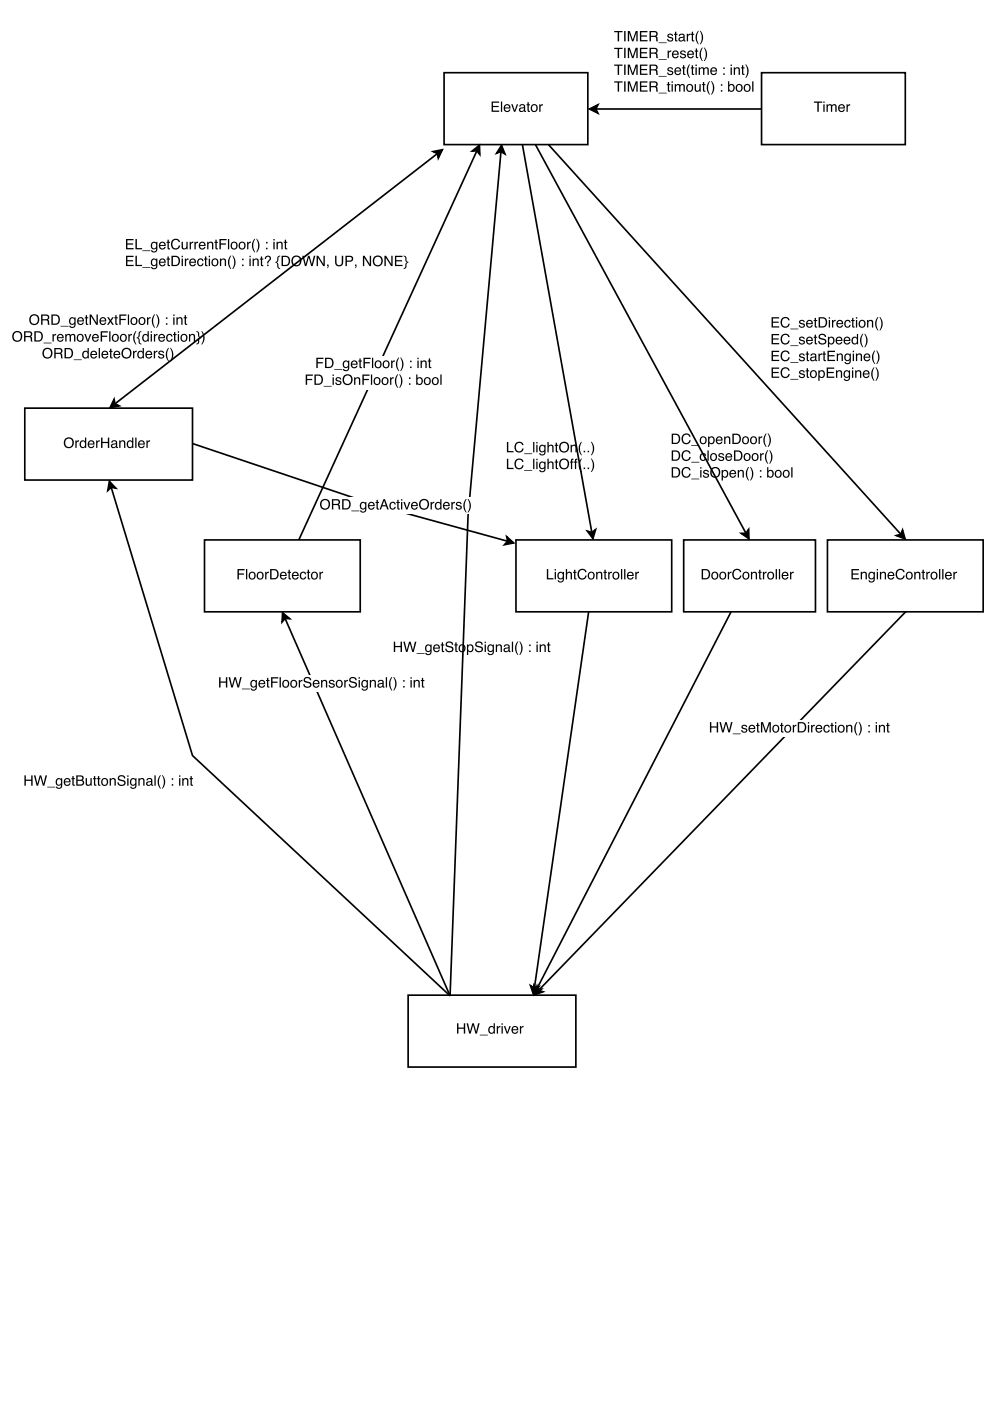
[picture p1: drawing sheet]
<svg xmlns="http://www.w3.org/2000/svg" width="210mm" height="297mm" viewBox="0 0 210 297" stroke-linecap="round" stroke-linejoin="round" font-family="sans-serif">
<path d="M23.2 102l1.4 1.5-1-.2-.7 .7zM23.6 103.3l17.2 56.9 54.6 50.9M86.5 211h35.6v15.2h-35.6z" fill="none" stroke="#000" stroke-width=".35"/>
<g fill="#000">
<path d="M23.2 102l1.4 1.5-1-.2-.7 .7z"/>
<path d="M96.9 217h.3v.9h1.1v-.9h.3v2.1h-.3v-1h-1.1v1h-.3zM98.9 217h.3l.4 1.7 .5-1.7h.4l.5 1.7 .4-1.7h.3l-.6 2.1h-.3l-.5-1.8-.5 1.8h-.3zM101.7 219.4h1.7v.1h-1.7zM103.9 217.9a.55 .55 0 0 0-.1 .8 .55 .55 0 0 0 .8 .1 .55 .55 0 0 0 .1-.7 .55 .55 0 0 0-.8-.2zM103.8 217.6l.6-.1 .3 .3v-.8h.2v2.1h-.2v-.2a.73 .73 0 0 1-1 .1 .73 .73 0 0 1-.1-1zM105.3 217.6h.3v.2l.5-.3v.3h-.3l-.2 .3v1h-.3zM106.3 217.6h.3v1.5h-.3zM106.3 217h.3v.3h-.3zM106.8 217.6h.3l.5 1.2 .4-1.2h.3l-.6 1.5h-.3zM108.6 217.8a.73 .73 0 0 1 .9-.2 .73 .73 0 0 1 .4 .8h-1.2a.45 .45 0 0 0 .4 .6 .45 .45 0 0 0 .5-.4h.3a.78 .78 0 0 1-1.1 .5 .78 .78 0 0 1-.3-1.2zM108.9 217.9l-.2 .3h.9l-.3-.4zM110.2 217.6h.3v.2l.5-.3v.3h-.3l-.2 .3v1h-.3z"/>
</g>
<path d="M4.9 164h36.1v3.6h-36.1z" fill="#fff"/>
<g fill="#000">
<path d="M59.9 129.9l1.5 1.3-1-.1-.6 .8z"/>
<path d="M5.2 164.4h.3v.9h1.1v-.9h.3v2.2h-.3v-1h-1.1v1h-.3zM7.2 164.4h.3l.4 1.8 .5-1.8h.3l.5 1.8 .4-1.8h.4l-.6 2.2h-.3l-.5-1.8-.5 1.8h-.3zM10 166.8h1.7v.2h-1.7zM12 165.2l.5-.2 .4 .2v-.2h.3v1.5a.7 .7 0 0 1-.5 .7 .7 .7 0 0 1-.9-.4h.3a.46 .46 0 0 0 .6 .2 .46 .46 0 0 0 .2-.6 .69 .69 0 0 1-.9 .1 .69 .69 0 0 1-.2-.9zM12.2 165.3a.56 .56 0 0 0-.1 .7 .56 .56 0 0 0 .7 .3 .56 .56 0 0 0 .1-.8 .56 .56 0 0 0-.7-.2zM13.7 165.2a.73 .73 0 0 1 .9-.2 .73 .73 0 0 1 .4 .9h-1.2a.45 .45 0 0 0 .3 .5 .45 .45 0 0 0 .6-.3h.2a.78 .78 0 0 1-1.1 .4 .78 .78 0 0 1-.2-1.1zM13.9 165.3l-.1 .4h.9l-.3-.5zM15.3 164.5h.3v.5h.3v.2h-.3v1l.3 .2v.2h-.4l-.1-.2-.1-1.2h-.2v-.2h.2zM16.5 164.6v.7h.5a.35 .35 0 0 0 .4-.3 .35 .35 0 0 0-.4-.4zM16.5 165.6v.7h.6a.4 .4 0 0 0 .5-.4 .4 .4 0 0 0-.6-.3zM16.2 164.4h.9a.54 .54 0 0 1 .6 .3 .54 .54 0 0 1-.2 .7 .62 .62 0 0 1 .3 .8 .62 .62 0 0 1-.7 .4h-.9zM18.2 165h.2v1a.41 .41 0 0 0 .6 .4 .41 .41 0 0 0 .2-.6v-.8h.2v1.6h-.2v-.3a.55 .55 0 0 1-.6 .3 .55 .55 0 0 1-.4-.5zM19.9 164.5h.3v.5h.2v.2h-.2v1l.2 .2v.2h-.3l-.2-.2v-1.2h-.2v-.2h.2zM20.8 164.5h.2v.5h.3v.2h-.3v1l.3 .2v.2h-.4l-.1-.2v-1.2h-.3v-.2h.3zM21.8 165.4a.56 .56 0 0 0 0 .7 .56 .56 0 0 0 .8 .1 .55 .55 0 0 0 0-.8 .55 .55 0 0 0-.8 0zM21.6 165.2a.78 .78 0 0 1 1.2 .1 .78 .78 0 0 1-.2 1.1 .78 .78 0 0 1-1.1-.1v-.7zM23.2 165h.3v.2a.57 .57 0 0 1 .7-.2 .57 .57 0 0 1 .3 .6v1h-.2v-1a.39 .39 0 0 0-.5-.4 .39 .39 0 0 0-.3 .5v.9h-.3zM25.2 164.5a.86 .86 0 0 1 1.4 .5h-.3a.51 .51 0 0 0-.5-.4 .51 .51 0 0 0-.5 .5l.2 .2a.84 .84 0 0 1 1.1 .9 .93 .93 0 0 1-1 .4 .93 .93 0 0 1-.7-.7h.3a.58 .58 0 0 0 .6 .5 .58 .58 0 0 0 .5-.5l-.4-.3a.67 .67 0 0 1-.8-.2 .67 .67 0 0 1 .1-.9zM27 165h.2v1.6h-.2zM27 164.4h.2v.3h-.2zM27.7 165.2l.5-.2 .5 .2v-.2h.2v1.5a.7 .7 0 0 1-.5 .7 .7 .7 0 0 1-.8-.4h.3a.46 .46 0 0 0 .6 .2 .46 .46 0 0 0 .2-.6 .69 .69 0 0 1-.9 .1 .69 .69 0 0 1-.2-.9zM28 165.3a.56 .56 0 0 0-.2 .7 .56 .56 0 0 0 .7 .3 .56 .56 0 0 0 .2-.8 .56 .56 0 0 0-.7-.2zM29.3 165h.3v.2a.57 .57 0 0 1 .7-.2 .57 .57 0 0 1 .3 .6v1h-.2v-1a.39 .39 0 0 0-.5-.4 .39 .39 0 0 0-.3 .5v.9h-.3zM31.3 166a.38 .38 0 0 0 .5 .4 .38 .38 0 0 0 .2-.6zM31.1 165.2a.71 .71 0 0 1 1.2 .2v.9l.2 .1-.2 .2a.45 .45 0 0 0-.7 0 .49 .49 0 0 1-.6-.3 .49 .49 0 0 1 .5-.6l.5-.2a.36 .36 0 0 0-.3-.3 .36 .36 0 0 0-.4 .3h-.3zM32.7 164.4h.3v2.2h-.3zM33.9 164.4h.2a2.66 2.66 0 0 0 0 2.8h-.2a2.24 2.24 0 0 1 0-2.8zM34.3 164.4h.2l.3 .5a2.2 2.2 0 0 1-.3 2.3h-.2a2.66 2.66 0 0 0 0-2.8zM36.4 165h.3v.3h-.3zM36.4 166.3h.3v.3h-.3zM38 165h.2v1.6h-.2zM38 164.4h.2v.3h-.2zM38.6 165h.3v.2a.57 .57 0 0 1 .7-.2 .57 .57 0 0 1 .3 .6v1h-.2v-1a.39 .39 0 0 0-.5-.4 .39 .39 0 0 0-.3 .5v.9h-.3zM40.4 164.5h.3v.5h.2v.2h-.2v1l.2 .2v.2h-.3l-.2-.2v-1.2h-.2v-.2h.2z"/>
</g>
<path d="M59.9 129.9l1.5 1.3-1-.1-.6 .8zM60.4 131.1l35 80" fill="none" stroke="#000" stroke-width=".35"/>
<path d="M46.2 143.2h44v3.6h-44z" fill="#fff"/>
<g fill="#000">
<path d="M106.3 30.8l.8 1.8-.9-.5-.9 .4zM107.4 113.8l1.5 1.3-1.9 .4 .6-.7z"/>
<path d="M83.5 136h.3v.9h1.1v-.9h.3v2.2h-.3v-1h-1.1v1h-.3zM85.5 136h.3l.4 1.8 .5-1.8h.4l.5 1.8 .4-1.8h.3l-.6 2.2h-.3l-.5-1.8-.5 1.8h-.3zM88.3 138.5h1.7v.1h-1.7zM90.3 136.8l.5-.2 .5 .3v-.2h.2v1.4a.7 .7 0 0 1-.5 .8 .7 .7 0 0 1-.8-.5h.2a.46 .46 0 0 0 .7 .2 .46 .46 0 0 0 .2-.6 .69 .69 0 0 1-1 .1 .69 .69 0 0 1-.2-.9zM90.5 137a.56 .56 0 0 0-.1 .7 .56 .56 0 0 0 .7 .2 .56 .56 0 0 0 .2-.7 .56 .56 0 0 0-.8-.2zM92 136.8a.73 .73 0 0 1 .9-.1 .73 .73 0 0 1 .4 .8h-1.2a.45 .45 0 0 0 .4 .5 .45 .45 0 0 0 .5-.3h.3a.78 .78 0 0 1-1.2 .5 .78 .78 0 0 1-.2-1.2zM92.3 137l-.2 .3h.9l-.3-.4zM93.7 136.2h.2v.4h.3v.3h-.3v1l.3 .1v.2h-.4l-.1-.1v-1.2h-.3v-.3h.3zM94.7 136.2a.86 .86 0 0 1 1.4 .5h-.3a.51 .51 0 0 0-.5-.5 .51 .51 0 0 0-.5 .6l.2 .1a.84 .84 0 0 1 1.1 .9 .93 .93 0 0 1-.9 .5 .93 .93 0 0 1-.8-.8h.3a.58 .58 0 0 0 .6 .5 .58 .58 0 0 0 .5-.5l-.4-.2a.67 .67 0 0 1-.8-.3 .67 .67 0 0 1 .1-.8zM96.5 136.2h.3v.4h.3v.3h-.3v1l.3 .1v.2h-.4l-.1-.1-.1-1.2h-.2v-.3h.2zM97.6 137a.56 .56 0 0 0 0 .8 .56 .56 0 0 0 .7 .1 .55 .55 0 0 0 .1-.8 .55 .55 0 0 0-.8-.1zM97.4 136.8a.78 .78 0 0 1 1.1 .1 .78 .78 0 0 1-.1 1.1 .78 .78 0 0 1-1.1-.1l-.1-.7zM99.4 137a.56 .56 0 0 0-.1 .7 .56 .56 0 0 0 .7 .2 .56 .56 0 0 0 .1-.7 .56 .56 0 0 0-.7-.2zM99 136.6h.3v.3a.7 .7 0 0 1 .9-.1 .7 .7 0 0 1 .2 .9 .62 .62 0 0 1-.5 .6 .62 .62 0 0 1-.6-.2v.8h-.3zM100.9 136.2a.86 .86 0 0 1 1.4 .5h-.2a.51 .51 0 0 0-.6-.5 .51 .51 0 0 0-.4 .6l.2 .1a.84 .84 0 0 1 1.1 .9 .93 .93 0 0 1-1 .5 .93 .93 0 0 1-.7-.8h.2a.58 .58 0 0 0 .6 .5 .58 .58 0 0 0 .6-.5l-.4-.2a.67 .67 0 0 1-.8-.3 .67 .67 0 0 1 0-.8zM102.8 136.6h.2v1.6h-.2zM102.8 136h.2v.3h-.2zM103.5 136.8l.5-.2 .5 .3v-.2h.2v1.4a.7 .7 0 0 1-.5 .8 .7 .7 0 0 1-.8-.5h.2a.46 .46 0 0 0 .7 .2 .46 .46 0 0 0 .2-.6 .69 .69 0 0 1-1 .1 .69 .69 0 0 1-.2-.9zM103.7 137a.56 .56 0 0 0-.1 .7 .56 .56 0 0 0 .7 .2 .56 .56 0 0 0 .2-.7 .56 .56 0 0 0-.8-.2zM105.1 136.6h.3v.3a.57 .57 0 0 1 .6-.3 .57 .57 0 0 1 .4 .6v1h-.3v-1a.39 .39 0 0 0-.4-.3 .39 .39 0 0 0-.3 .5v.8h-.3zM107.1 137.7a.38 .38 0 0 0 .4 .3 .38 .38 0 0 0 .2-.6zM106.9 136.8a.71 .71 0 0 1 1.2 .2v1h.1l-.1 .3a.45 .45 0 0 0-.7 0 .49 .49 0 0 1-.7-.4 .49 .49 0 0 1 .5-.6l.6-.1a.36 .36 0 0 0-.3-.4 .36 .36 0 0 0-.4 .3h-.3zM108.5 136h.3v2.2h-.3zM109.7 136h.2a2.66 2.66 0 0 0 0 2.9h-.2a2.24 2.24 0 0 1 0-2.9zM110.1 136h.2l.3 .6a2.2 2.2 0 0 1-.3 2.3h-.2a2.66 2.66 0 0 0 0-2.9zM112.2 136.7h.3v.3h-.3zM112.2 137.9h.3v.3h-.3zM113.7 136.6h.3v1.6h-.3zM113.7 136h.3v.3h-.3zM114.4 136.6h.3v.3a.57 .57 0 0 1 .6-.3 .57 .57 0 0 1 .4 .6v1h-.3v-1a.39 .39 0 0 0-.4-.3 .39 .39 0 0 0-.3 .5v.8h-.3zM116.2 136.2h.2v.4h.3v.3h-.3v1l.3 .1v.2h-.4l-.1-.1v-1.2h-.2v-.3h.2z"/>
<path d="M46.5 143.6h.3v.9h1.1v-.9h.3v2.2h-.3v-1.1h-1.1v1.1h-.3zM48.5 143.6h.3l.4 1.8 .5-1.8h.3l.5 1.8 .4-1.8h.3l-.5 2.2h-.3l-.5-1.8-.5 1.8h-.4zM51.3 146h1.7v.1h-1.7zM53.3 144.4l.4-.3 .5 .3v-.2h.3v1.4a.7 .7 0 0 1-.6 .8 .7 .7 0 0 1-.8-.4h.3a.46 .46 0 0 0 .6 .2 .46 .46 0 0 0 .2-.7 .69 .69 0 0 1-.9 .2 .69 .69 0 0 1-.2-1zM53.5 144.5a.56 .56 0 0 0-.1 .7 .56 .56 0 0 0 .7 .3 .56 .56 0 0 0 .1-.8 .56 .56 0 0 0-.7-.2zM55 144.4a.73 .73 0 0 1 .9-.2 .73 .73 0 0 1 .3 .9h-1.1a.45 .45 0 0 0 .3 .5 .45 .45 0 0 0 .6-.3h.2a.78 .78 0 0 1-1.1 .4 .78 .78 0 0 1-.2-1.1zM55.2 144.5l-.1 .3h.9l-.3-.4zM56.6 143.7h.3v.5h.2v.2h-.2v1l.2 .2v.2h-.3l-.2-.2v-1.2h-.2v-.2h.2zM57.5 143.6h1.5v.2h-1.2v.7h1v.3h-1v1h-.3zM59.3 143.6h.2v2.2h-.2zM60.2 144.5a.56 .56 0 0 0 0 .8 .56 .56 0 0 0 .7 .1 .55 .55 0 0 0 .1-.8 .55 .55 0 0 0-.8-.1zM60 144.4a.78 .78 0 0 1 1.1 .1 .78 .78 0 0 1-.1 1.1 .78 .78 0 0 1-1.1-.2v-.6zM61.9 144.5a.56 .56 0 0 0 0 .8 .56 .56 0 0 0 .7 .1 .55 .55 0 0 0 .1-.8 .55 .55 0 0 0-.8-.1zM61.7 144.4a.78 .78 0 0 1 1.1 .1 .78 .78 0 0 1-.1 1.1 .78 .78 0 0 1-1.1-.2v-.6zM63.3 144.2h.3v.2l.5-.3v.3l-.2 .1-.3 .2v1.1h-.3zM64.6 143.7a.86 .86 0 0 1 1.4 .5h-.3a.51 .51 0 0 0-.5-.4 .51 .51 0 0 0-.5 .5l.2 .1a.84 .84 0 0 1 1.1 1 .93 .93 0 0 1-1 .4 .93 .93 0 0 1-.7-.7h.3a.58 .58 0 0 0 .6 .5 .58 .58 0 0 0 .5-.5l-.4-.3a.67 .67 0 0 1-.8-.2 .67 .67 0 0 1 .1-.9zM66.5 144.4a.73 .73 0 0 1 .9-.2 .73 .73 0 0 1 .3 .9h-1.1a.45 .45 0 0 0 .3 .5 .45 .45 0 0 0 .6-.3h.2a.78 .78 0 0 1-1.1 .4 .78 .78 0 0 1-.2-1.1zM66.7 144.5l-.1 .3h.9l-.3-.4zM68.1 144.2h.2v.2a.57 .57 0 0 1 .7-.2 .57 .57 0 0 1 .4 .5v1.1h-.3v-1a.39 .39 0 0 0-.5-.4 .39 .39 0 0 0-.3 .5v.9h-.2zM69.9 144.3a.64 .64 0 0 1 1 .3h-.2a.34 .34 0 0 0-.4-.2 .34 .34 0 0 0-.3 .3h.1a.76 .76 0 0 1 .8 .8 .69 .69 0 0 1-.7 .3 .69 .69 0 0 1-.5-.5h.2a.39 .39 0 0 0 .4 .3 .39 .39 0 0 0 .4-.4h-.1a.76 .76 0 0 1-.8-.8zM71.6 144.5a.56 .56 0 0 0-.1 .8 .56 .56 0 0 0 .8 .1 .55 .55 0 0 0 .1-.8 .55 .55 0 0 0-.8-.1zM71.4 144.4a.78 .78 0 0 1 1.1 .1 .78 .78 0 0 1-.1 1.1 .78 .78 0 0 1-1.1-.2l-.1-.6zM73 144.2h.3v.2l.5-.3v.3l-.3 .1-.2 .2v1.1h-.3zM74.2 143.7a.86 .86 0 0 1 1.4 .5h-.2a.51 .51 0 0 0-.6-.4 .51 .51 0 0 0-.5 .5l.3 .1a.84 .84 0 0 1 1.1 1 .93 .93 0 0 1-1 .4 .93 .93 0 0 1-.7-.7h.2a.58 .58 0 0 0 .6 .5 .58 .58 0 0 0 .6-.5l-.5-.3a.67 .67 0 0 1-.8-.2 .67 .67 0 0 1 .1-.9zM76 144.2h.3v1.6h-.3zM76 143.6h.3v.3h-.3zM76.8 144.4l.5-.3 .5 .3v-.2h.2v1.4a.7 .7 0 0 1-.5 .8 .7 .7 0 0 1-.8-.4h.2a.46 .46 0 0 0 .6 .2 .46 .46 0 0 0 .2-.7 .69 .69 0 0 1-.9 .2 .69 .69 0 0 1-.2-1zM77 144.5a.56 .56 0 0 0-.1 .7 .56 .56 0 0 0 .7 .3 .56 .56 0 0 0 .2-.8 .56 .56 0 0 0-.8-.2zM78.4 144.2h.3v.2a.57 .57 0 0 1 .6-.2 .57 .57 0 0 1 .4 .5v1.1h-.3v-1a.39 .39 0 0 0-.4-.4 .39 .39 0 0 0-.3 .5v.9h-.3zM80.3 145.2a.38 .38 0 0 0 .5 .4 .38 .38 0 0 0 .2-.6zM80.2 144.3a.71 .71 0 0 1 1.2 .3v.9l.1 .1-.1 .2a.45 .45 0 0 0-.7 0 .49 .49 0 0 1-.7-.4 .49 .49 0 0 1 .5-.5l.6-.2a.36 .36 0 0 0-.4-.4 .36 .36 0 0 0-.3 .4h-.3zM81.8 143.6h.3v2.2h-.3zM83 143.5h.2a2.66 2.66 0 0 0 0 2.9h-.2a2.24 2.24 0 0 1 0-2.9zM83.4 143.5h.2l.3 .6a2.2 2.2 0 0 1-.3 2.3h-.2a2.66 2.66 0 0 0 0-2.9zM85.5 144.2h.3v.3h-.3zM85.5 145.4h.3v.4h-.3zM87 144.2h.3v1.6h-.3zM87 143.6h.3v.3h-.3zM87.7 144.2h.3v.2a.57 .57 0 0 1 .6-.2 .57 .57 0 0 1 .4 .5v1.1h-.3v-1a.39 .39 0 0 0-.5-.4 .39 .39 0 0 0-.2 .5v.9h-.3zM89.4 143.7h.3v.5h.3v.2h-.3v1l.3 .2v.2h-.4l-.1-.2-.1-1.2h-.2v-.2h.2z"/>
</g>
<path d="M106.2 32.1l-7 77.3-3.8 101.7M106.3 30.8l.8 1.8-.9-.5-.9 .4zM40.7 94l38.2 12.9 28.7 7.9M107.4 113.8l1.5 1.3-1.9 .4 .6-.7z" fill="none" stroke="#000" stroke-width=".35"/>
<path d="M67.7 105.5h32.3v3.5h-32.3z" fill="#fff"/>
<path d="M67.8 106.9a1.15 1.15 0 0 1 2.3 0 1.15 1.15 0 0 1-2.3 0zM68.4 106.3a.85 .85 0 0 0-.1 1.2 .85 .85 0 0 0 1.2 0 .85 .85 0 0 0 .1-1.1 .85 .85 0 0 0-1.2-.1zM70.7 106.1v.7h.7a.38 .38 0 0 0 .4-.3 .38 .38 0 0 0-.4-.4zM70.4 105.8a1.88 1.88 0 0 1 1.6 .2l.1 .6-.3 .3 .2 .3 .2 .8h-.4l-.1-.8-.4-.1h-.6v.9h-.3zM72.8 106.1v1.7h.6a.86 .86 0 0 0 .7-.9 .86 .86 0 0 0-.7-.8zM72.5 105.8h.9a1.11 1.11 0 0 1 1 1.1 1.11 1.11 0 0 1-1 1.1h-.9zM74.5 108.3h1.7v.1h-1.7zM76.5 106.6l.5-.2 .4 .2v-.2h.3v1.5a.7 .7 0 0 1-.5 .8 .7 .7 0 0 1-.9-.5h.3a.46 .46 0 0 0 .6 .2 .46 .46 0 0 0 .2-.6 .69 .69 0 0 1-.9 .1 .69 .69 0 0 1-.2-.9zM76.7 106.8a.56 .56 0 0 0-.1 .7 .56 .56 0 0 0 .7 .2 .56 .56 0 0 0 .1-.7 .56 .56 0 0 0-.7-.2zM78.2 106.6a.73 .73 0 0 1 .9-.1 .73 .73 0 0 1 .4 .8h-1.2a.45 .45 0 0 0 .3 .5 .45 .45 0 0 0 .6-.3h.2a.78 .78 0 0 1-1.1 .5 .78 .78 0 0 1-.2-1.2zM78.4 106.8l-.1 .3h.9l-.3-.5zM79.8 106h.3v.4h.3v.2h-.3v1.1l.3 .1v.2h-.4l-.1-.2-.1-1.2h-.2v-.2h.2zM81.5 106.2l-.4 .9h.7zM81.3 105.8h.3l.8 2.2h-.3l-.2-.6h-.9l-.2 .6h-.3zM82.8 106.6a.65 .65 0 0 1 .7-.2 .65 .65 0 0 1 .4 .6h-.2a.44 .44 0 0 0-.6-.4 .44 .44 0 0 0-.3 .7 .42 .42 0 0 0 .3 .5 .42 .42 0 0 0 .6-.3h.2a.72 .72 0 0 1-.9 .5 .72 .72 0 0 1-.4-1zM84.2 106h.3v.4h.3v.2h-.3v1.1l.3 .1v.2h-.4l-.1-.2-.1-1.2h-.2v-.2h.2zM85 106.4h.3v1.6h-.3zM85 105.8h.3v.3h-.3zM85.5 106.4h.3l.5 1.3 .4-1.3h.3l-.6 1.6h-.3zM87.3 106.6a.73 .73 0 0 1 .9-.1 .73 .73 0 0 1 .4 .8h-1.2a.45 .45 0 0 0 .4 .5 .45 .45 0 0 0 .5-.3h.3a.78 .78 0 0 1-1.1 .5 .78 .78 0 0 1-.3-1.2zM87.6 106.8l-.2 .3h.9l-.3-.5zM88.8 106.9a1.15 1.15 0 0 1 2.3 0 1.15 1.15 0 0 1-2.3 0zM89.4 106.3a.85 .85 0 0 0-.1 1.2 .85 .85 0 0 0 1.2 0 .85 .85 0 0 0 0-1.1 .85 .85 0 0 0-1.1-.1zM91.3 106.4h.3v.3l.5-.3v.3h-.3l-.2 .2v1.1h-.3zM92.6 106.8a.55 .55 0 0 0-.1 .7 .55 .55 0 0 0 .7 .2 .55 .55 0 0 0 .1-.8 .55 .55 0 0 0-.7-.1zM92.5 106.5l.5-.1 .3 .2v-.8h.3v2.2h-.2v-.2a.73 .73 0 0 1-1.1 .1 .73 .73 0 0 1 0-1.1zM94.1 106.6a.73 .73 0 0 1 .9-.1 .73 .73 0 0 1 .4 .8h-1.2a.45 .45 0 0 0 .3 .5 .45 .45 0 0 0 .6-.3h.2a.78 .78 0 0 1-1.1 .5 .78 .78 0 0 1-.2-1.2zM94.3 106.8l-.1 .3h.9l-.3-.5zM95.7 106.4h.3v.3l.5-.3v.3h-.3l-.2 .2v1.1h-.3zM96.8 106.5a.64 .64 0 0 1 1.1 .4h-.3a.34 .34 0 0 0-.3-.3 .34 .34 0 0 0-.4 .3l.1 .1a.76 .76 0 0 1 .9 .8 .69 .69 0 0 1-.7 .3 .69 .69 0 0 1-.6-.6h.3a.39 .39 0 0 0 .4 .4 .39 .39 0 0 0 .3-.4v-.1a.76 .76 0 0 1-.9-.7zM98.7 105.8h.2a2.66 2.66 0 0 0 0 2.8h-.1a2.24 2.24 0 0 1-.1-2.8zM99.1 105.8h.2l.4 .6a2.2 2.2 0 0 1-.4 2.2h-.2a2.66 2.66 0 0 0 0-2.8z" fill="#000"/>
<path d="M5.3 86.5h35.5v15.3h-35.5z" fill="#fff"/>
<path d="M110.8 30.7l14.7 82.2M113.5 30.7l44.7 82.4M116.3 30.7l74.7 82.6M5.3 86.5h35.5v15.3h-35.5zM124.5 112.6l1 .3 .8-.6-.6 1.9zM157.2 113.1h1l.5-.9 .1 2zM190 113.5l1-.2 .4-1 .5 2z" fill="none" stroke="#000" stroke-width=".35"/>
<g fill="#000">
<path d="M124.5 112.6l1 .3 .8-.6-.6 1.9zM157.2 113.1h1l.5-.9 .1 2zM190 113.5l1-.2 .4-1 .5 2z"/>
<path d="M163.6 67.3h1.6v.2h-1.3v.7h1.2v.2h-1.2v.8h1.3v.2h-1.6zM165.8 67.5a.95 .95 0 0 1 .9-.3 .95 .95 0 0 1 .7 .7h-.3a.7 .7 0 0 0-.9-.4 .7 .7 0 0 0-.4 .9 .69 .69 0 0 0 .5 .8 .69 .69 0 0 0 .9-.6h.2a1.02 1.02 0 0 1-1.3 .8 1.02 1.02 0 0 1-.6-1.4zM167.6 69.7h1.7v.1h-1.7zM169.6 67.9a.64 .64 0 0 1 1 .4h-.2a.34 .34 0 0 0-.4-.3 .34 .34 0 0 0-.3 .3l.1 .1a.76 .76 0 0 1 .8 .8 .69 .69 0 0 1-.7 .3 .69 .69 0 0 1-.5-.6h.2a.39 .39 0 0 0 .4 .4 .39 .39 0 0 0 .4-.4h-.1a.76 .76 0 0 1-.9-.8zM171.1 68.1a.73 .73 0 0 1 .9-.2 .73 .73 0 0 1 .3 .8h-1.1a.45 .45 0 0 0 .3 .6 .45 .45 0 0 0 .6-.4h.2a.78 .78 0 0 1-1.1 .5 .78 .78 0 0 1-.2-1.2zM171.3 68.2l-.1 .3h.9l-.3-.4zM172.7 67.4h.3v.4h.3v.3h-.3v1l.3 .1v.2h-.4l-.2-.1v-1.2h-.2v-.3h.2zM173.9 67.5v1.7h.5a.86 .86 0 0 0 .7-.9 .86 .86 0 0 0-.7-.8zM173.6 67.3h.9a1.11 1.11 0 0 1 .9 1 1.11 1.11 0 0 1-.9 1.1h-.9zM175.7 67.9h.3v1.5h-.3zM175.7 67.3h.3v.3h-.3zM176.4 67.8h.3v.3l.5-.3v.3h-.3l-.2 .3v1h-.3zM177.5 68.1a.73 .73 0 0 1 .9-.2 .73 .73 0 0 1 .4 .8h-1.2a.45 .45 0 0 0 .3 .6 .45 .45 0 0 0 .6-.4h.3a.78 .78 0 0 1-1.2 .5 .78 .78 0 0 1-.2-1.2zM177.7 68.2l-.1 .3h.9l-.3-.4zM179.2 68a.65 .65 0 0 1 .7-.2 .65 .65 0 0 1 .5 .6h-.3a.44 .44 0 0 0-.6-.3 .44 .44 0 0 0-.2 .6 .42 .42 0 0 0 .3 .5 .42 .42 0 0 0 .5-.3h.3a.72 .72 0 0 1-1 .6 .72 .72 0 0 1-.4-1.1zM180.7 67.4h.3v.4h.2v.3h-.2v1l.2 .1v.2h-.4l-.1-.1v-1.2h-.2v-.3h.2zM181.5 67.9h.2v1.5h-.2zM181.5 67.3h.2v.3h-.2zM182.4 68.2a.56 .56 0 0 0 0 .8 .56 .56 0 0 0 .7 .1 .55 .55 0 0 0 .1-.8 .55 .55 0 0 0-.8-.1zM182.2 68a.78 .78 0 0 1 1.1 .1 .78 .78 0 0 1-.1 1.1 .78 .78 0 0 1-1.1-.1v-.7zM183.8 67.8h.3v.3a.57 .57 0 0 1 .7-.3 .57 .57 0 0 1 .3 .6v1h-.2v-1a.39 .39 0 0 0-.5-.3 .39 .39 0 0 0-.3 .5v.8h-.3zM186.1 67.2h.1a2.66 2.66 0 0 0 0 2.9h-.1a2.24 2.24 0 0 1 0-2.9zM186.5 67.2h.1l.4 .6a2.2 2.2 0 0 1-.4 2.3h-.1a2.66 2.66 0 0 0 0-2.9z"/>
<path d="M163.6 70.8h1.6v.3h-1.3v.6h1.2v.3h-1.2v.7h1.3v.3h-1.6zM165.8 71.1a.95 .95 0 0 1 .9-.3 .95 .95 0 0 1 .7 .7h-.3a.7 .7 0 0 0-.9-.5 .7 .7 0 0 0-.4 .9 .69 .69 0 0 0 .5 .9 .69 .69 0 0 0 .9-.6h.2a1.02 1.02 0 0 1-1.3 .8 1.02 1.02 0 0 1-.6-1.4zM167.6 73.2h1.7v.2h-1.7zM169.6 71.5a.64 .64 0 0 1 1 .4h-.2a.34 .34 0 0 0-.4-.3 .34 .34 0 0 0-.3 .3l.1 .1a.76 .76 0 0 1 .8 .7 .69 .69 0 0 1-.7 .4 .69 .69 0 0 1-.5-.6h.2a.39 .39 0 0 0 .4 .3 .39 .39 0 0 0 .4-.3l-.1-.1a.76 .76 0 0 1-.9-.7zM171.1 71.6a.73 .73 0 0 1 .9-.1 .73 .73 0 0 1 .3 .8h-1.1a.45 .45 0 0 0 .3 .5 .45 .45 0 0 0 .6-.3h.2a.78 .78 0 0 1-1.1 .5 .78 .78 0 0 1-.2-1.2zM171.3 71.7l-.1 .4h.9l-.3-.5zM172.7 71h.3v.4h.3v.2h-.3v1.1l.3 .1v.2h-.4l-.2-.2v-1.2h-.2v-.2h.2zM173.7 70.9a.86 .86 0 0 1 1.5 .6h-.3a.51 .51 0 0 0-.6-.5 .51 .51 0 0 0-.4 .5l.2 .2a.84 .84 0 0 1 1.1 .9 .93 .93 0 0 1-1 .4 .93 .93 0 0 1-.7-.7h.3a.58 .58 0 0 0 .5 .5 .58 .58 0 0 0 .6-.5l-.4-.3a.67 .67 0 0 1-.8-.2 .67 .67 0 0 1 0-.9zM175.9 71.7a.56 .56 0 0 0-.1 .8 .56 .56 0 0 0 .7 .2 .56 .56 0 0 0 .2-.8 .56 .56 0 0 0-.8-.2zM175.5 71.4h.3v.2a.7 .7 0 0 1 1-.1 .7 .7 0 0 1 .1 1 .62 .62 0 0 1-.4 .5 .62 .62 0 0 1-.7-.2v.8h-.3zM177.4 71.6a.73 .73 0 0 1 .9-.1 .73 .73 0 0 1 .3 .8h-1.2a.45 .45 0 0 0 .4 .5 .45 .45 0 0 0 .5-.3h.3a.78 .78 0 0 1-1.1 .5 .78 .78 0 0 1-.2-1.2zM177.6 71.7l-.1 .4h.8l-.2-.5zM179.1 71.6a.73 .73 0 0 1 .9-.1 .73 .73 0 0 1 .3 .8h-1.2a.45 .45 0 0 0 .4 .5 .45 .45 0 0 0 .5-.3h.3a.78 .78 0 0 1-1.1 .5 .78 .78 0 0 1-.3-1.2zM179.3 71.7l-.2 .4h.9l-.3-.5zM180.9 71.8a.55 .55 0 0 0-.1 .7 .55 .55 0 0 0 .8 .2 .55 .55 0 0 0 .1-.8 .55 .55 0 0 0-.8-.1zM180.8 71.5l.6-.1 .3 .2v-.8h.2v2.2h-.2v-.2a.73 .73 0 0 1-1 0 .73 .73 0 0 1-.1-1zM182.9 70.8h.1a2.66 2.66 0 0 0 0 2.8h-.1a2.24 2.24 0 0 1 0-2.8zM183.2 70.8h.2l.4 .5a2.2 2.2 0 0 1-.4 2.3h-.1a2.66 2.66 0 0 0-.1-2.8z"/>
<path d="M163.6 74.4h1.6v.2h-1.3v.7h1.2v.3h-1.2v.7h1.3v.3h-1.6zM165.8 74.6a.95 .95 0 0 1 .9-.3 .95 .95 0 0 1 .7 .7h-.3a.7 .7 0 0 0-.9-.4 .7 .7 0 0 0-.4 .9 .69 .69 0 0 0 .5 .8 .69 .69 0 0 0 .9-.6h.2a1.02 1.02 0 0 1-1.3 .9 1.02 1.02 0 0 1-.6-1.5zM167.6 76.8h1.7v.1h-1.7zM169.6 75.1a.64 .64 0 0 1 1 .3h-.2a.34 .34 0 0 0-.4-.3 .34 .34 0 0 0-.3 .4h.1a.76 .76 0 0 1 .8 .8 .69 .69 0 0 1-.7 .3 .69 .69 0 0 1-.5-.5h.2a.39 .39 0 0 0 .4 .3 .39 .39 0 0 0 .4-.4h-.1a.76 .76 0 0 1-.9-.8zM171 74.5h.3v.5h.3v.2h-.3v1l.3 .1v.3h-.4l-.1-.2-.1-1.2h-.2v-.2h.2zM172.1 76a.38 .38 0 0 0 .5 .3 .38 .38 0 0 0 .2-.5zM171.9 75.1a.71 .71 0 0 1 1.2 .3v.9l.2 .1-.2 .2a.45 .45 0 0 0-.7 0 .49 .49 0 0 1-.6-.4 .49 .49 0 0 1 .5-.6l.5-.1a.36 .36 0 0 0-.3-.4 .36 .36 0 0 0-.4 .3h-.3zM173.5 75h.3v.2l.5-.3v.3h-.3l-.2 .3v1.1h-.3zM174.6 74.5h.3v.5h.2v.2h-.2v1l.2 .1v.3h-.3l-.2-.2v-1.2h-.2v-.2h.2zM175.4 74.4h1.6v.2h-1.3v.7h1.2v.3h-1.2v.7h1.4v.3h-1.7zM177.4 75h.3v.2a.57 .57 0 0 1 .6-.2 .57 .57 0 0 1 .4 .5v1.1h-.3v-1.1a.39 .39 0 0 0-.4-.3 .39 .39 0 0 0-.3 .5v.9h-.3zM179.2 75.2l.5-.3 .5 .3v-.2h.2v1.4a.7 .7 0 0 1-.5 .8 .7 .7 0 0 1-.9-.4h.3a.46 .46 0 0 0 .6 .2 .46 .46 0 0 0 .2-.7 .69 .69 0 0 1-.9 .1 .69 .69 0 0 1-.2-.9zM179.4 75.3a.56 .56 0 0 0-.1 .7 .56 .56 0 0 0 .7 .2 .56 .56 0 0 0 .1-.7 .56 .56 0 0 0-.7-.2zM180.8 75h.3v1.6h-.3zM180.8 74.4h.3v.3h-.3zM181.5 75h.2v.2a.57 .57 0 0 1 .7-.2 .57 .57 0 0 1 .4 .5v1.1h-.3v-1.1a.39 .39 0 0 0-.5-.3 .39 .39 0 0 0-.3 .5v.9h-.2zM183.3 75.2a.73 .73 0 0 1 .9-.2 .73 .73 0 0 1 .3 .8h-1.1a.45 .45 0 0 0 .3 .6 .45 .45 0 0 0 .6-.3h.2a.78 .78 0 0 1-1.1 .4 .78 .78 0 0 1-.2-1.2zM183.5 75.3l-.1 .3h.9l-.3-.4zM185.4 74.3h.2a2.66 2.66 0 0 0 0 2.9h-.2a2.24 2.24 0 0 1 0-2.9zM185.8 74.3h.2l.3 .6a2.2 2.2 0 0 1-.3 2.3h-.2a2.66 2.66 0 0 0 0-2.9z"/>
<path d="M163.6 77.9h1.6v.3h-1.3v.7h1.2v.2h-1.2v.7h1.3v.3h-1.6zM165.8 78.2a.95 .95 0 0 1 .9-.3 .95 .95 0 0 1 .7 .7h-.3a.7 .7 0 0 0-.9-.4 .7 .7 0 0 0-.4 .8 .69 .69 0 0 0 .5 .9 .69 .69 0 0 0 .9-.6h.2a1.02 1.02 0 0 1-1.3 .8 1.02 1.02 0 0 1-.6-1.4zM167.6 80.3h1.7v.2h-1.7zM169.6 78.6a.64 .64 0 0 1 1 .4h-.2a.34 .34 0 0 0-.4-.3 .34 .34 0 0 0-.3 .3l.1 .1a.76 .76 0 0 1 .8 .7 .69 .69 0 0 1-.7 .4 .69 .69 0 0 1-.5-.6h.2a.39 .39 0 0 0 .4 .3 .39 .39 0 0 0 .4-.3l-.1-.1a.76 .76 0 0 1-.9-.7zM171 78.1h.3v.4h.3v.2h-.3v1.1l.3 .1v.2h-.4l-.1-.2-.1-1.2h-.2v-.2h.2zM172.1 78.9a.56 .56 0 0 0 0 .8 .56 .56 0 0 0 .7 0 .55 .55 0 0 0 .1-.7 .55 .55 0 0 0-.8-.1zM171.9 78.7a.78 .78 0 0 1 1.1 .1 .78 .78 0 0 1-.1 1.1 .78 .78 0 0 1-1.1-.1l-.1-.7zM173.9 78.8a.56 .56 0 0 0-.2 .8 .56 .56 0 0 0 .8 .2 .56 .56 0 0 0 .1-.8 .56 .56 0 0 0-.7-.2zM173.5 78.5h.3v.2a.7 .7 0 0 1 .9-.1 .7 .7 0 0 1 .2 1 .62 .62 0 0 1-.5 .5 .62 .62 0 0 1-.6-.2v.8h-.3zM175.3 77.9h1.6v.3h-1.3v.7h1.2v.2h-1.2v.7h1.3v.3h-1.6zM177.2 78.5h.3v.2a.57 .57 0 0 1 .7-.2 .57 .57 0 0 1 .3 .6v1h-.2v-1a.39 .39 0 0 0-.5-.4 .39 .39 0 0 0-.3 .6v.8h-.3zM179 78.7l.5-.2 .5 .2v-.2h.2v1.5a.7 .7 0 0 1-.5 .8 .7 .7 0 0 1-.8-.5h.3a.46 .46 0 0 0 .6 .2 .46 .46 0 0 0 .2-.6 .69 .69 0 0 1-.9 .1 .69 .69 0 0 1-.2-.9zM179.3 78.8a.56 .56 0 0 0-.2 .8 .56 .56 0 0 0 .7 .2 .56 .56 0 0 0 .2-.7 .56 .56 0 0 0-.7-.3zM180.6 78.5h.3v1.6h-.3zM180.6 77.9h.3v.3h-.3zM181.3 78.5h.3v.2a.57 .57 0 0 1 .6-.2 .57 .57 0 0 1 .4 .6v1h-.3v-1a.39 .39 0 0 0-.4-.4 .39 .39 0 0 0-.3 .6v.8h-.3zM183.1 78.7a.73 .73 0 0 1 .9-.1 .73 .73 0 0 1 .4 .8h-1.2a.45 .45 0 0 0 .3 .5 .45 .45 0 0 0 .6-.3h.3a.78 .78 0 0 1-1.2 .5 .78 .78 0 0 1-.2-1.2zM183.3 78.8l-.1 .4h.9l-.3-.5zM185.2 77.9h.2a2.66 2.66 0 0 0 0 2.8h-.2a2.24 2.24 0 0 1 0-2.8zM185.6 77.9h.2l.3 .5a2.2 2.2 0 0 1-.3 2.3h-.2a2.66 2.66 0 0 0 0-2.8z"/>
<path d="M13.5 93.9a1.15 1.15 0 0 1 2.3 0 1.15 1.15 0 0 1-2.3 0zM14 93.2a.85 .85 0 0 0-.1 1.2 .85 .85 0 0 0 1.3 .1 .85 .85 0 0 0 0-1.2 .85 .85 0 0 0-1.2-.1zM16 93.4h.2v.2l.6-.3v.3l-.3 .1-.2 .2-.1 1.1h-.2zM17.3 93.7a.55 .55 0 0 0-.1 .8 .55 .55 0 0 0 .7 .1 .55 .55 0 0 0 .1-.7 .55 .55 0 0 0-.7-.2zM17.2 93.5l.5-.1 .3 .2v-.8h.3v2.2h-.3v-.3a.73 .73 0 0 1-1 .1 .73 .73 0 0 1-.1-1zM18.8 93.6a.73 .73 0 0 1 .9-.2 .73 .73 0 0 1 .3 .9h-1.1a.45 .45 0 0 0 .3 .5 .45 .45 0 0 0 .6-.3h.2a.78 .78 0 0 1-1.1 .4 .78 .78 0 0 1-.2-1.1zM19 93.7l-.1 .3h.9l-.3-.4zM20.4 93.4h.2v.2l.6-.3v.3l-.3 .1-.2 .2-.1 1.1h-.2zM21.4 92.8h.3v.9h1.2v-.9h.3v2.2h-.3v-1.1h-1.2v1.1h-.3zM23.8 94.4a.38 .38 0 0 0 .5 .4 .38 .38 0 0 0 .2-.6zM23.7 93.5a.71 .71 0 0 1 1.1 .3v.9l.2 .1-.1 .2a.45 .45 0 0 0-.7 0 .49 .49 0 0 1-.7-.4 .49 .49 0 0 1 .5-.5l.6-.2a.36 .36 0 0 0-.4-.4 .36 .36 0 0 0-.4 .4h-.2zM25.3 93.4h.2v.2a.57 .57 0 0 1 .7-.2 .57 .57 0 0 1 .4 .5v1.1h-.3v-1a.39 .39 0 0 0-.5-.4 .39 .39 0 0 0-.3 .5v.9h-.2zM27.3 93.7a.55 .55 0 0 0-.1 .8 .55 .55 0 0 0 .7 .1 .55 .55 0 0 0 .1-.7 .55 .55 0 0 0-.7-.2zM27.2 93.5l.5-.1 .3 .2v-.8h.3v2.2h-.3v-.3a.73 .73 0 0 1-1 .1 .73 .73 0 0 1-.1-1zM28.7 92.8h.2v2.2h-.2zM29.5 93.6a.73 .73 0 0 1 .9-.2 .73 .73 0 0 1 .3 .9h-1.2a.45 .45 0 0 0 .4 .5 .45 .45 0 0 0 .5-.3h.3a.78 .78 0 0 1-1.1 .4 .78 .78 0 0 1-.3-1.1zM29.7 93.7l-.2 .3h.9l-.3-.4zM31 93.4h.3v.2l.5-.3v.3l-.2 .1-.3 .2v1.1h-.3z"/>
<path d="M107.5 93.7h.3v1.9h1.1v.3h-1.4zM109.3 94a.95 .95 0 0 1 1-.3 .95 .95 0 0 1 .7 .7h-.3a.7 .7 0 0 0-.9-.5 .7 .7 0 0 0-.4 .9 .69 .69 0 0 0 .5 .9 .69 .69 0 0 0 .8-.6h.3a1.02 1.02 0 0 1-1.3 .8 1.02 1.02 0 0 1-.6-1.4zM111.1 96.1h1.7v.2h-1.7zM113 93.7h.3v2.2h-.3zM113.7 94.3h.3v1.6h-.3zM113.7 93.7h.3v.3h-.3zM114.5 94.5l.4-.2 .5 .2v-.2h.3v1.5a.7 .7 0 0 1-.6 .8 .7 .7 0 0 1-.8-.5h.3a.46 .46 0 0 0 .6 .2 .46 .46 0 0 0 .2-.6 .69 .69 0 0 1-.9 .1 .69 .69 0 0 1-.2-.9zM114.7 94.6a.56 .56 0 0 0-.1 .8 .56 .56 0 0 0 .7 .2 .56 .56 0 0 0 .1-.8 .56 .56 0 0 0-.7-.2zM116.1 93.7h.2v.8a.56 .56 0 0 1 .7-.2 .56 .56 0 0 1 .4 .6v1h-.3v-1a.39 .39 0 0 0-.5-.4 .39 .39 0 0 0-.3 .6v.8h-.2zM117.8 93.9h.3v.4h.2v.2h-.2v1.1l.2 .1v.2h-.3l-.2-.2v-1.2h-.2v-.2h.2zM118.5 94.8a1.15 1.15 0 0 1 2.3 0 1.15 1.15 0 0 1-2.3 0zM119.1 94.1a.85 .85 0 0 0-.1 1.3 .85 .85 0 0 0 1.2 0 .85 .85 0 0 0 0-1.2 .85 .85 0 0 0-1.1-.1zM121 94.3h.2v.2a.57 .57 0 0 1 .7-.2 .57 .57 0 0 1 .4 .6v1h-.3v-1a.39 .39 0 0 0-.5-.4 .39 .39 0 0 0-.2 .6v.8h-.3zM123.2 93.7h.2a2.66 2.66 0 0 0 0 2.8h-.2a2.24 2.24 0 0 1 0-2.8zM123.8 95.6h.3v.3h-.3zM124.6 95.6h.3v.3h-.3zM125.3 93.7h.2l.3 .5a2.2 2.2 0 0 1-.3 2.3h-.2a2.66 2.66 0 0 0 0-2.8z"/>
<path d="M107.5 97.3h.3v1.9h1.1v.3h-1.4zM109.3 97.5a.95 .95 0 0 1 1-.3 .95 .95 0 0 1 .7 .7h-.3a.7 .7 0 0 0-.9-.4 .7 .7 0 0 0-.4 .9 .69 .69 0 0 0 .5 .8 .69 .69 0 0 0 .8-.5h.3a1.02 1.02 0 0 1-1.3 .8 1.02 1.02 0 0 1-.6-1.5zM111.1 99.7h1.7v.1h-1.7zM113 97.3h.3v2.2h-.3zM113.7 97.9h.3v1.6h-.3zM113.7 97.3h.3v.3h-.3zM114.5 98.1l.4-.3 .5 .3v-.2h.3v1.4a.7 .7 0 0 1-.6 .8 .7 .7 0 0 1-.8-.4h.3a.46 .46 0 0 0 .6 .2 .46 .46 0 0 0 .2-.7 .69 .69 0 0 1-.9 .1 .69 .69 0 0 1-.2-.9zM114.7 98.2a.56 .56 0 0 0-.1 .7 .56 .56 0 0 0 .7 .2 .56 .56 0 0 0 .1-.7 .56 .56 0 0 0-.7-.2zM116.1 97.3h.2v.8a.56 .56 0 0 1 .7-.2 .56 .56 0 0 1 .4 .5v1.1h-.3v-1a.39 .39 0 0 0-.5-.4 .39 .39 0 0 0-.3 .5v.9h-.2zM117.8 97.4h.3v.5h.2v.2h-.2v1l.2 .1v.3h-.3l-.2-.2v-1.2h-.2v-.2h.2zM118.5 98.4a1.15 1.15 0 0 1 2.3 0 1.15 1.15 0 0 1-2.3 0zM119.1 97.7a.85 .85 0 0 0-.1 1.2 .85 .85 0 0 0 1.2 .1 .85 .85 0 0 0 0-1.2 .85 .85 0 0 0-1.1-.1zM121.1 97.4l.5-.2v.3l-.3 .2v.2h.3v.2h-.3v1.4h-.3v-1.4h-.2v-.2h.2zM122 97.4l.4-.2v.3l-.2 .2v.2h.2v.2h-.2v1.4h-.3v-1.4h-.2v-.2h.2zM123.2 97.2h.2a2.66 2.66 0 0 0 0 2.9h-.2a2.24 2.24 0 0 1 0-2.9zM123.7 99.1h.4v.4h-.4zM124.6 99.1h.3v.4h-.3zM125.3 97.2h.2l.3 .6a2.2 2.2 0 0 1-.3 2.3h-.2a2.66 2.66 0 0 0 0-2.9z"/>
<path d="M142.7 92.2v1.7h.5a.86 .86 0 0 0 .7-.9 .86 .86 0 0 0-.7-.8zM142.4 91.9h.9a1.11 1.11 0 0 1 .9 1.1 1.11 1.11 0 0 1-.9 1.1h-.9zM144.8 92.2a.95 .95 0 0 1 .9-.3 .95 .95 0 0 1 .7 .7h-.3a.7 .7 0 0 0-.9-.4 .7 .7 0 0 0-.4 .9 .69 .69 0 0 0 .5 .8 .69 .69 0 0 0 .9-.6h.2a1.02 1.02 0 0 1-1.3 .8 1.02 1.02 0 0 1-.6-1.4zM146.6 94.4h1.7v.1h-1.7zM148.7 92.9a.56 .56 0 0 0 0 .8 .56 .56 0 0 0 .8 .1 .55 .55 0 0 0 0-.8 .55 .55 0 0 0-.8-.1zM148.6 92.7a.78 .78 0 0 1 1.1 .1 .78 .78 0 0 1-.2 1.1 .78 .78 0 0 1-1.1-.1v-.7zM150.5 92.9a.56 .56 0 0 0-.1 .7 .56 .56 0 0 0 .7 .2 .56 .56 0 0 0 .2-.7 .56 .56 0 0 0-.8-.2zM150.1 92.5h.3v.3a.7 .7 0 0 1 1-.1 .7 .7 0 0 1 .1 .9 .62 .62 0 0 1-.4 .6 .62 .62 0 0 1-.7-.2v.8h-.3zM152 92.7a.73 .73 0 0 1 .9-.1 .73 .73 0 0 1 .3 .8h-1.2a.45 .45 0 0 0 .4 .5 .45 .45 0 0 0 .5-.3h.3a.78 .78 0 0 1-1.1 .5 .78 .78 0 0 1-.2-1.2zM152.2 92.9l-.1 .3h.8l-.3-.4zM153.5 92.5h.3v.3a.57 .57 0 0 1 .7-.3 .57 .57 0 0 1 .3 .6v1h-.2v-1a.39 .39 0 0 0-.5-.3 .39 .39 0 0 0-.3 .5v.8h-.3zM155.6 92.2v1.7h.5a.86 .86 0 0 0 .7-.9 .86 .86 0 0 0-.7-.8zM155.3 91.9h.9a1.11 1.11 0 0 1 .9 1.1 1.11 1.11 0 0 1-.9 1.1h-.9zM157.7 92.9a.56 .56 0 0 0 0 .8 .56 .56 0 0 0 .7 .1 .55 .55 0 0 0 .1-.8 .55 .55 0 0 0-.8-.1zM157.5 92.7a.78 .78 0 0 1 1.1 .1 .78 .78 0 0 1-.1 1.1 .78 .78 0 0 1-1.1-.1l-.1-.7zM159.4 92.9a.56 .56 0 0 0 0 .8 .56 .56 0 0 0 .7 .1 .55 .55 0 0 0 .1-.8 .55 .55 0 0 0-.8-.1zM159.2 92.7a.78 .78 0 0 1 1.1 .1 .78 .78 0 0 1-.1 1.1 .78 .78 0 0 1-1.1-.1l-.1-.7zM160.8 92.5h.3v.3l.5-.3v.3h-.3l-.2 .3v1h-.3zM162.4 91.9h.1a2.66 2.66 0 0 0 0 2.9h-.1a2.24 2.24 0 0 1 0-2.9zM162.8 91.9h.1l.4 .6a2.2 2.2 0 0 1-.4 2.3h-.1a2.66 2.66 0 0 0 0-2.9z"/>
<path d="M142.7 95.8v1.6h.5a.86 .86 0 0 0 .7-.8 .86 .86 0 0 0-.7-.8zM142.4 95.5h.9a1.11 1.11 0 0 1 .9 1.1 1.11 1.11 0 0 1-.9 1.1h-.9zM144.8 95.8a.95 .95 0 0 1 .9-.3 .95 .95 0 0 1 .7 .7h-.3a.7 .7 0 0 0-.9-.5 .7 .7 0 0 0-.4 .9 .69 .69 0 0 0 .5 .9 .69 .69 0 0 0 .9-.6h.2a1.02 1.02 0 0 1-1.3 .8 1.02 1.02 0 0 1-.6-1.4zM146.6 97.9h1.7v.2h-1.7zM148.6 96.3a.65 .65 0 0 1 .7-.2 .65 .65 0 0 1 .4 .5h-.2a.44 .44 0 0 0-.6-.3 .44 .44 0 0 0-.3 .6 .42 .42 0 0 0 .3 .6 .42 .42 0 0 0 .6-.4h.2a.72 .72 0 0 1-.9 .6 .72 .72 0 0 1-.4-1zM150 95.5h.3v2.2h-.3zM150.9 96.5a.56 .56 0 0 0 0 .7 .56 .56 0 0 0 .8 .1 .55 .55 0 0 0 0-.8 .55 .55 0 0 0-.8 0zM150.8 96.3a.78 .78 0 0 1 1.1 .1 .78 .78 0 0 1-.2 1.1 .78 .78 0 0 1-1.1-.1v-.7zM152.5 96.2a.64 .64 0 0 1 1 .4h-.2a.34 .34 0 0 0-.4-.3 .34 .34 0 0 0-.3 .3l.1 .1a.76 .76 0 0 1 .8 .7 .69 .69 0 0 1-.7 .4 .69 .69 0 0 1-.5-.6h.2a.39 .39 0 0 0 .4 .3 .39 .39 0 0 0 .4-.3l-.1-.1a.76 .76 0 0 1-.9-.7zM154 96.3a.73 .73 0 0 1 .9-.1 .73 .73 0 0 1 .3 .8h-1.1a.45 .45 0 0 0 .3 .5 .45 .45 0 0 0 .6-.3h.2a.78 .78 0 0 1-1.1 .5 .78 .78 0 0 1-.2-1.2zM154.2 96.4l-.1 .4h.9l-.3-.5zM155.9 95.8v1.6h.5a.86 .86 0 0 0 .7-.8 .86 .86 0 0 0-.7-.8zM155.6 95.5h.9a1.11 1.11 0 0 1 .9 1.1 1.11 1.11 0 0 1-.9 1.1h-.9zM158 96.5a.56 .56 0 0 0 0 .7 .56 .56 0 0 0 .8 .1 .55 .55 0 0 0 0-.8 .55 .55 0 0 0-.8 0zM157.9 96.3a.78 .78 0 0 1 1.1 .1 .78 .78 0 0 1-.2 1.1 .78 .78 0 0 1-1.1-.1v-.7zM159.7 96.5a.56 .56 0 0 0 0 .7 .56 .56 0 0 0 .8 .1 .55 .55 0 0 0 0-.8 .55 .55 0 0 0-.8 0zM159.6 96.3a.78 .78 0 0 1 1.1 .1 .78 .78 0 0 1-.2 1.1 .78 .78 0 0 1-1.1-.1v-.7zM161.2 96.1h.2v.3l.5-.3v.3h-.2l-.2 .2-.1 1.1h-.2zM162.7 95.5h.2a2.66 2.66 0 0 0 0 2.8h-.2a2.24 2.24 0 0 1 0-2.8zM163.1 95.5h.2l.3 .5a2.2 2.2 0 0 1-.3 2.3h-.2a2.66 2.66 0 0 0 0-2.8z"/>
<path d="M142.7 99.3v1.7h.5a.86 .86 0 0 0 .7-.8 .86 .86 0 0 0-.7-.9zM142.4 99.1h.9a1.11 1.11 0 0 1 .9 1.1 1.11 1.11 0 0 1-.9 1h-.9zM144.8 99.3a.95 .95 0 0 1 .9-.3 .95 .95 0 0 1 .7 .7h-.3a.7 .7 0 0 0-.9-.4 .7 .7 0 0 0-.4 .9 .69 .69 0 0 0 .5 .8 .69 .69 0 0 0 .9-.6h.2a1.02 1.02 0 0 1-1.3 .8 1.02 1.02 0 0 1-.6-1.4zM146.6 101.5h1.7v.1h-1.7zM148.5 99.7h.2v1.5h-.2zM148.5 99.1h.2v.3h-.2zM149.2 99.8a.64 .64 0 0 1 1.1 .3h-.3a.34 .34 0 0 0-.3-.3 .34 .34 0 0 0-.3 .3l.1 .1a.76 .76 0 0 1 .8 .8 .69 .69 0 0 1-.7 .3 .69 .69 0 0 1-.6-.6h.3a.39 .39 0 0 0 .4 .4 .39 .39 0 0 0 .4-.4h-.1a.76 .76 0 0 1-.9-.8zM150.5 100.2a1.15 1.15 0 0 1 2.3 0 1.15 1.15 0 0 1-2.3 0zM151.1 99.5a.85 .85 0 0 0-.1 1.2 .85 .85 0 0 0 1.2 .1 .85 .85 0 0 0 .1-1.2 .85 .85 0 0 0-1.2-.1zM153.4 100a.56 .56 0 0 0-.1 .7 .56 .56 0 0 0 .7 .2 .56 .56 0 0 0 .1-.7 .56 .56 0 0 0-.7-.2zM153 99.7h.3v.2a.7 .7 0 0 1 .9-.1 .7 .7 0 0 1 .2 .9 .62 .62 0 0 1-.5 .6 .62 .62 0 0 1-.6-.2v.8h-.3zM154.8 99.9a.73 .73 0 0 1 .9-.2 .73 .73 0 0 1 .4 .8h-1.2a.45 .45 0 0 0 .4 .6 .45 .45 0 0 0 .5-.4h.3a.78 .78 0 0 1-1.1 .5 .78 .78 0 0 1-.3-1.2zM155.1 100l-.2 .3h.9l-.3-.4zM156.4 99.7h.3v.2a.57 .57 0 0 1 .6-.3 .57 .57 0 0 1 .4 .6v1h-.3v-1a.39 .39 0 0 0-.4-.3 .39 .39 0 0 0-.3 .5v.8h-.3zM158.6 99h.2a2.66 2.66 0 0 0 0 2.9h-.2a2.24 2.24 0 0 1 0-2.9zM159 99h.2l.3 .6a2.2 2.2 0 0 1-.3 2.3h-.2a2.66 2.66 0 0 0 0-2.9zM161.1 99.7h.3v.3h-.3zM161.1 100.9h.3v.3h-.3zM162.6 99.1h.3v.7a.7 .7 0 0 1 .9 0 .7 .7 0 0 1 .2 .9 .63 .63 0 0 1-.4 .6 .63 .63 0 0 1-.7-.3v.2h-.3zM163 100a.55 .55 0 0 0-.1 .7 .55 .55 0 0 0 .8 .2 .56 .56 0 0 0 0-.7 .56 .56 0 0 0-.7-.2zM164.6 100a.56 .56 0 0 0 0 .8 .56 .56 0 0 0 .8 .1 .55 .55 0 0 0 0-.8 .55 .55 0 0 0-.8-.1zM164.5 99.8a.78 .78 0 0 1 1.1 .2 .78 .78 0 0 1-.2 1.1 .78 .78 0 0 1-1.1-.2v-.7zM166.3 100a.56 .56 0 0 0 0 .8 .56 .56 0 0 0 .8 .1 .55 .55 0 0 0 0-.8 .55 .55 0 0 0-.8-.1zM166.2 99.8a.78 .78 0 0 1 1.1 .2 .78 .78 0 0 1-.2 1.1 .78 .78 0 0 1-1.1-.2v-.7zM167.8 99.1h.2v2.1h-.2z"/>
</g>
<path d="M94.2 15.4h30.4v15.3h-30.4z" fill="#fff"/>
<path d="M94.2 15.4h30.4v15.3h-30.4zM124.8 129.7l-11.5 79.8M112.5 209l.8 .5 .9-.3-1.1 1.7z" fill="none" stroke="#000" stroke-width=".35"/>
<g fill="#000">
<path d="M112.5 209l.8 .5 .9-.3-1.1 1.7z"/>
<path d="M104.2 21.5h1.6v.3h-1.3v.7h1.2v.2h-1.2v.7h1.3v.3h-1.6zM106.2 21.5h.3v2.2h-.3zM107 22.3a.73 .73 0 0 1 .9-.1 .73 .73 0 0 1 .3 .8h-1.1a.45 .45 0 0 0 .3 .5 .45 .45 0 0 0 .6-.3h.2a.78 .78 0 0 1-1.1 .5 .78 .78 0 0 1-.2-1.2zM107.2 22.4l-.1 .4h.9l-.3-.5zM108.4 22.1h.3l.4 1.3 .5-1.3h.3l-.6 1.6h-.3zM110.3 23.2a.38 .38 0 0 0 .5 .3 .38 .38 0 0 0 .2-.6zM110.2 22.3a.71 .71 0 0 1 1.1 .2l.1 1h.1l-.1 .2a.45 .45 0 0 0-.7 0 .49 .49 0 0 1-.7-.3 .49 .49 0 0 1 .5-.6l.6-.1a.36 .36 0 0 0-.4-.4 .36 .36 0 0 0-.4 .3h-.2zM111.8 21.7h.3v.4h.3v.2h-.3v1.1l.3 .1v.2h-.4l-.1-.2-.1-1.2h-.2v-.2h.2zM112.9 22.5a.56 .56 0 0 0 0 .8 .56 .56 0 0 0 .7 0 .55 .55 0 0 0 .1-.7 .55 .55 0 0 0-.8-.1zM112.7 22.3a.78 .78 0 0 1 1.1 .1 .78 .78 0 0 1-.1 1.1 .78 .78 0 0 1-1.1-.1l-.1-.7zM114.3 22.1h.3v.3l.5-.3v.3h-.3l-.2 .2v1.1h-.3z"/>
</g>
<path d="M109.4 114.5h33v15.2h-33z" fill="#fff"/>
<path d="M109.4 114.5h33v15.2h-33zM192.1 129.6l-77.9 80.4M113.9 209l.3 1 .9 .3-1.8 .6z" fill="none" stroke="#000" stroke-width=".35"/>
<g fill="#000">
<path d="M113.9 209l.3 1 .9 .3-1.8 .6z"/>
<path d="M115.9 120.7h.3v1.9h1.1v.2h-1.4zM117.6 121.3h.3v1.5h-.3zM117.6 120.7h.3v.3h-.3zM118.4 121.4l.4-.2 .5 .3v-.2h.3v1.4a.7 .7 0 0 1-.6 .8 .7 .7 0 0 1-.8-.5h.3a.46 .46 0 0 0 .6 .2 .46 .46 0 0 0 .2-.6 .69 .69 0 0 1-.9 .1 .69 .69 0 0 1-.2-.9zM118.6 121.6a.56 .56 0 0 0-.1 .7 .56 .56 0 0 0 .7 .2 .56 .56 0 0 0 .1-.7 .56 .56 0 0 0-.7-.2zM120 120.6h.2v.9a.56 .56 0 0 1 .7-.3 .56 .56 0 0 1 .4 .6v1h-.3v-1a.39 .39 0 0 0-.5-.4 .39 .39 0 0 0-.3 .6v.8h-.2zM121.7 120.8h.3v.4h.2v.3h-.2v1l.2 .1v.2h-.3l-.2-.1v-1.2h-.2v-.3h.2zM122.7 120.9a.95 .95 0 0 1 1-.3 .95 .95 0 0 1 .7 .7h-.3a.7 .7 0 0 0-.9-.4 .7 .7 0 0 0-.4 .9 .69 .69 0 0 0 .5 .8 .69 .69 0 0 0 .8-.6h.3a1.02 1.02 0 0 1-1.3 .8 1.02 1.02 0 0 1-.6-1.4zM125 121.6a.56 .56 0 0 0-.1 .8 .56 .56 0 0 0 .8 .1 .55 .55 0 0 0 .1-.8 .55 .55 0 0 0-.8-.1zM124.8 121.4a.78 .78 0 0 1 1.1 .1 .78 .78 0 0 1-.1 1.1 .78 .78 0 0 1-1.1-.1l-.1-.7zM126.4 121.2h.3v.3a.57 .57 0 0 1 .6-.3 .57 .57 0 0 1 .4 .6v1h-.3v-1a.39 .39 0 0 0-.4-.3 .39 .39 0 0 0-.3 .5v.8h-.3zM128.2 120.8h.2v.4h.3v.3h-.3v1l.3 .1v.2h-.4l-.1-.1v-1.2h-.3v-.3h.3zM129 121.2h.2v.3l.5-.3v.3h-.2l-.3 .3v1h-.2zM130.2 121.6a.56 .56 0 0 0 0 .8 .56 .56 0 0 0 .8 .1 .55 .55 0 0 0 0-.8 .55 .55 0 0 0-.8-.1zM130.1 121.4a.78 .78 0 0 1 1.1 .1 .78 .78 0 0 1-.2 1.1 .78 .78 0 0 1-1.1-.1v-.7zM131.7 120.7h.2v2.1h-.2zM132.3 120.7h.3v2.1h-.3zM133.1 121.4a.73 .73 0 0 1 .9-.1 .73 .73 0 0 1 .4 .8h-1.2a.45 .45 0 0 0 .3 .5 .45 .45 0 0 0 .6-.3h.2a.78 .78 0 0 1-1.1 .5 .78 .78 0 0 1-.2-1.2zM133.3 121.6l-.1 .3h.9l-.3-.4zM134.7 121.2h.3v.3l.5-.3v.3h-.3l-.2 .3v1h-.3z"/>
</g>
<path d="M150.3 152.8h38.3v3.5h-38.3z" fill="#fff"/>
<path d="M150.5 153.1h.3v.9h1.2v-.9h.3v2.2h-.3v-1h-1.2v1h-.3zM152.5 153.1h.4l.4 1.8 .5-1.8h.3l.5 1.8 .4-1.8h.3l-.6 2.2h-.3l-.5-1.8-.5 1.8h-.3zM155.4 155.5h1.7v.2h-1.7zM157.4 153.8a.64 .64 0 0 1 1 .4h-.2a.34 .34 0 0 0-.4-.3 .34 .34 0 0 0-.3 .3l.1 .1a.76 .76 0 0 1 .8 .7 .69 .69 0 0 1-.7 .4 .69 .69 0 0 1-.6-.6h.3a.39 .39 0 0 0 .4 .3 .39 .39 0 0 0 .4-.3l-.1-.1a.76 .76 0 0 1-.9-.7zM158.9 153.9a.73 .73 0 0 1 .9-.1 .73 .73 0 0 1 .3 .8h-1.1a.45 .45 0 0 0 .3 .5 .45 .45 0 0 0 .6-.3h.2a.78 .78 0 0 1-1.1 .5 .78 .78 0 0 1-.2-1.2zM159.1 154l-.1 .4h.9l-.3-.5zM160.5 153.3h.3v.4h.2v.2h-.2v1.1l.2 .1v.2h-.3l-.2-.2v-1.2h-.2v-.2h.2zM161.3 153.1h.5l.6 1.9 .6-1.9h.4v2.2h-.2v-1.9l-.7 1.9h-.3l-.6-1.9v1.9h-.3zM164.1 154.1a.56 .56 0 0 0 0 .7 .56 .56 0 0 0 .7 .1 .55 .55 0 0 0 .1-.8 .55 .55 0 0 0-.8 0zM163.9 153.9a.78 .78 0 0 1 1.1 .1 .78 .78 0 0 1-.1 1.1 .78 .78 0 0 1-1.1-.1v-.7zM165.6 153.3h.3v.4h.2v.2h-.2v1.1l.2 .1v.2h-.3l-.2-.2v-1.2h-.2v-.2h.2zM166.7 154.1a.56 .56 0 0 0-.1 .7 .56 .56 0 0 0 .8 .1 .55 .55 0 0 0 0-.8 .55 .55 0 0 0-.7 0zM166.5 153.9a.78 .78 0 0 1 1.1 .1 .78 .78 0 0 1-.1 1.1 .78 .78 0 0 1-1.1-.1l-.1-.7zM168.1 153.7h.2v.3l.6-.3v.3h-.3l-.2 .2v1.1h-.3zM169.4 153.4v1.6h.6a.86 .86 0 0 0 .7-.8 .86 .86 0 0 0-.7-.8zM169.1 153.1h.9a1.11 1.11 0 0 1 .9 1.1 1.11 1.11 0 0 1-.9 1.1h-.9zM171.3 153.7h.3v1.6h-.3zM171.3 153.1h.3v.3h-.3zM172 153.7h.2v.3l.5-.3v.3h-.2l-.2 .2-.1 1.1h-.2zM173.1 153.9a.73 .73 0 0 1 .9-.1 .73 .73 0 0 1 .3 .8h-1.1a.45 .45 0 0 0 .3 .5 .45 .45 0 0 0 .6-.3h.2a.78 .78 0 0 1-1.1 .5 .78 .78 0 0 1-.2-1.2zM173.3 154l-.1 .4h.9l-.3-.5zM174.8 153.9a.65 .65 0 0 1 .7-.2 .65 .65 0 0 1 .4 .5h-.2a.44 .44 0 0 0-.6-.3 .44 .44 0 0 0-.2 .6 .42 .42 0 0 0 .3 .6 .42 .42 0 0 0 .5-.4h.2a.72 .72 0 0 1-.9 .6 .72 .72 0 0 1-.4-1zM176.3 153.3h.2v.4h.3v.2h-.3v1.1l.3 .1v.2h-.4l-.1-.2v-1.2h-.3v-.2h.3zM177 153.7h.3v1.6h-.3zM177 153.1h.3v.3h-.3zM178 154.1a.56 .56 0 0 0-.1 .7 .56 .56 0 0 0 .8 .1 .55 .55 0 0 0 .1-.8 .55 .55 0 0 0-.8 0zM177.8 153.9a.78 .78 0 0 1 1.1 .1 .78 .78 0 0 1-.1 1.1 .78 .78 0 0 1-1.1-.1l-.1-.7zM179.4 153.7h.3v.2a.57 .57 0 0 1 .6-.2 .57 .57 0 0 1 .4 .6v1h-.3v-1a.39 .39 0 0 0-.4-.4 .39 .39 0 0 0-.3 .6v.8h-.3zM181.6 153.1h.2a2.66 2.66 0 0 0 0 2.8h-.2a2.24 2.24 0 0 1 0-2.8zM182 153.1h.2l.3 .5a2.2 2.2 0 0 1-.3 2.3h-.2a2.66 2.66 0 0 0 0-2.8zM184.1 153.7h.3v.3h-.3zM184.1 155h.3v.3h-.3zM185.7 153.7h.2v1.6h-.2zM185.7 153.1h.2v.3h-.2zM186.3 153.7h.3v.2a.57 .57 0 0 1 .7-.2 .57 .57 0 0 1 .3 .6v1h-.2v-1a.39 .39 0 0 0-.5-.4 .39 .39 0 0 0-.3 .6v.8h-.3zM188.1 153.3h.3v.4h.2v.2h-.2v1.1l.2 .1v.2h-.3l-.2-.2v-1.2h-.2v-.2h.2z" fill="#000"/>
<path d="M175.4 114.5h33.1v15.2h-33.1z" fill="#fff"/>
<path d="M100.1 32l1.6-1.2v2l-.6-.8zM101.1 32l-37.7 82.5M175.4 114.5h33.1v15.2h-33.1z" fill="none" stroke="#000" stroke-width=".35"/>
<g fill="#000">
<path d="M100.1 32l1.6-1.2v2l-.6-.8z"/>
<path d="M180.5 120.7h1.6v.2h-1.3v.7h1.2v.2h-1.2v.8h1.3v.2h-1.6zM182.5 121.2h.3v.3a.57 .57 0 0 1 .6-.3 .57 .57 0 0 1 .4 .6v1h-.3v-1a.39 .39 0 0 0-.5-.3 .39 .39 0 0 0-.2 .5v.8h-.3zM184.3 121.4l.5-.2 .4 .3v-.2h.3v1.4a.7 .7 0 0 1-.5 .8 .7 .7 0 0 1-.9-.5h.3a.46 .46 0 0 0 .6 .2 .46 .46 0 0 0 .2-.6 .69 .69 0 0 1-.9 .1 .69 .69 0 0 1-.2-.9zM184.5 121.6a.56 .56 0 0 0-.1 .7 .56 .56 0 0 0 .7 .2 .56 .56 0 0 0 .1-.7 .56 .56 0 0 0-.7-.2zM185.9 121.3h.3v1.5h-.3zM185.9 120.7h.3v.3h-.3zM186.6 121.2h.2v.3a.57 .57 0 0 1 .7-.3 .57 .57 0 0 1 .4 .6v1h-.3v-1a.39 .39 0 0 0-.5-.3 .39 .39 0 0 0-.3 .5v.8h-.2zM188.4 121.4a.73 .73 0 0 1 .9-.1 .73 .73 0 0 1 .3 .8h-1.1a.45 .45 0 0 0 .3 .5 .45 .45 0 0 0 .5-.3h.3a.78 .78 0 0 1-1.1 .5 .78 .78 0 0 1-.2-1.2zM188.6 121.6l-.1 .3h.8l-.2-.4zM190.1 120.9a.95 .95 0 0 1 1-.3 .95 .95 0 0 1 .7 .7h-.3a.7 .7 0 0 0-.9-.4 .7 .7 0 0 0-.4 .9 .69 .69 0 0 0 .5 .8 .69 .69 0 0 0 .8-.6h.3a1.02 1.02 0 0 1-1.3 .8 1.02 1.02 0 0 1-.6-1.4zM192.4 121.6a.56 .56 0 0 0 0 .8 .56 .56 0 0 0 .7 .1 .55 .55 0 0 0 .1-.8 .55 .55 0 0 0-.8-.1zM192.2 121.4a.78 .78 0 0 1 1.2 .1 .78 .78 0 0 1-.2 1.1 .78 .78 0 0 1-1.1-.1v-.7zM193.8 121.2h.3v.3a.57 .57 0 0 1 .7-.3 .57 .57 0 0 1 .3 .6v1h-.2v-1a.39 .39 0 0 0-.5-.3 .39 .39 0 0 0-.3 .5v.8h-.3zM195.6 120.8h.3v.4h.2v.3h-.2v1l.2 .1v.2h-.3l-.2-.1v-1.2h-.2v-.3h.2zM196.4 121.2h.2v.3l.6-.3v.3h-.3l-.2 .3v1h-.3zM197.7 121.6a.56 .56 0 0 0-.1 .8 .56 .56 0 0 0 .8 .1 .55 .55 0 0 0 .1-.8 .55 .55 0 0 0-.8-.1zM197.5 121.4a.78 .78 0 0 1 1.1 .1 .78 .78 0 0 1-.1 1.1 .78 .78 0 0 1-1.1-.1l-.1-.7zM199.1 120.7h.3v2.1h-.3zM199.8 120.7h.2v2.1h-.2zM200.6 121.4a.73 .73 0 0 1 .9-.1 .73 .73 0 0 1 .3 .8h-1.2a.45 .45 0 0 0 .4 .5 .45 .45 0 0 0 .5-.3h.3a.78 .78 0 0 1-1.1 .5 .78 .78 0 0 1-.3-1.2zM200.8 121.6l-.2 .3h.9l-.3-.4zM202.1 121.2h.3v.3l.5-.3v.3h-.2l-.3 .3v1h-.3z"/>
</g>
<path d="M64.6 75.5h29.2v7.1h-29.2z" fill="#fff"/>
<g fill="#000">
<path d="M64.8 79.4h1.5v.3h-1.2v.6h1.1v.3h-1.1v1h-.3zM67 79.7v1.6h.5a.86 .86 0 0 0 .7-.8 .86 .86 0 0 0-.7-.8zM66.7 79.4h.9a1.11 1.11 0 0 1 .9 1.1 1.11 1.11 0 0 1-1 1.1h-.8zM68.6 81.8h1.7v.2h-1.7zM70.5 80h.3v1.6h-.3zM70.5 79.4h.3v.3h-.3zM71.3 80.1a.64 .64 0 0 1 1 .4h-.2a.34 .34 0 0 0-.4-.3 .34 .34 0 0 0-.3 .3l.1 .1a.76 .76 0 0 1 .9 .7 .69 .69 0 0 1-.8 .4 .69 .69 0 0 1-.5-.6h.2a.39 .39 0 0 0 .4 .3 .39 .39 0 0 0 .4-.3l-.1-.1a.76 .76 0 0 1-.8-.7zM72.6 80.5a1.15 1.15 0 0 1 2.3 0 1.15 1.15 0 0 1-2.3 0zM73.2 79.8a.85 .85 0 0 0-.1 1.3 .85 .85 0 0 0 1.2 0 .85 .85 0 0 0 0-1.2 .85 .85 0 0 0-1.1-.1zM75.1 80h.2v.2a.57 .57 0 0 1 .7-.2 .57 .57 0 0 1 .4 .6v1h-.3v-1a.39 .39 0 0 0-.5-.4 .39 .39 0 0 0-.3 .6v.8h-.2zM76.8 79.4h1.6v.3h-1.3v.6h1.1v.3h-1.1v1h-.3zM78.6 79.4h.3v2.2h-.3zM79.6 80.4a.56 .56 0 0 0-.1 .7 .56 .56 0 0 0 .8 .1 .55 .55 0 0 0 .1-.8 .55 .55 0 0 0-.8 0zM79.4 80.2a.78 .78 0 0 1 1.1 .1 .78 .78 0 0 1-.1 1.1 .78 .78 0 0 1-1.1-.1l-.1-.7zM81.3 80.4a.56 .56 0 0 0-.1 .7 .56 .56 0 0 0 .8 .1 .55 .55 0 0 0 .1-.8 .55 .55 0 0 0-.8 0zM81.1 80.2a.78 .78 0 0 1 1.1 .1 .78 .78 0 0 1-.1 1.1 .78 .78 0 0 1-1.1-.1l-.1-.7zM82.7 80h.3v.3l.5-.3v.3h-.3l-.2 .2v1.1h-.3zM84.2 79.4h.2a2.66 2.66 0 0 0 0 2.8h-.2a2.24 2.24 0 0 1 0-2.8zM84.6 79.4h.2l.3 .5a2.2 2.2 0 0 1-.3 2.3h-.2a2.66 2.66 0 0 0 0-2.8zM86.7 80h.3v.3h-.3zM86.7 81.3h.3v.3h-.3zM88.2 79.4h.3v.8a.7 .7 0 0 1 .9-.1 .7 .7 0 0 1 .2 .9 .63 .63 0 0 1-.4 .6 .63 .63 0 0 1-.7-.2v.2h-.3zM88.6 80.3a.55 .55 0 0 0-.1 .8 .55 .55 0 0 0 .8 .1 .56 .56 0 0 0 0-.7 .56 .56 0 0 0-.7-.2zM90.2 80.4a.56 .56 0 0 0 0 .7 .56 .56 0 0 0 .8 .1 .55 .55 0 0 0 0-.8 .55 .55 0 0 0-.8 0zM90.1 80.2a.78 .78 0 0 1 1.1 .1 .78 .78 0 0 1-.2 1.1 .78 .78 0 0 1-1.1-.1v-.7zM91.9 80.4a.56 .56 0 0 0 0 .7 .56 .56 0 0 0 .8 .1 .55 .55 0 0 0 0-.8 .55 .55 0 0 0-.8 0zM91.8 80.2a.78 .78 0 0 1 1.1 .1 .78 .78 0 0 1-.2 1.1 .78 .78 0 0 1-1.1-.1v-.7zM93.4 79.4h.2v2.2h-.2z"/>
<path d="M67.1 75.8h1.5v.3h-1.2v.7h1v.2h-1v1h-.3zM69.2 76.1v1.7h.5a.86 .86 0 0 0 .7-.9 .86 .86 0 0 0-.7-.8zM68.9 75.8h.9a1.11 1.11 0 0 1 .9 1.1 1.11 1.11 0 0 1-.9 1.1h-.9zM70.9 78.3h1.7v.1h-1.7zM72.9 76.6l.4-.2 .5 .3v-.2h.3v1.4a.7 .7 0 0 1-.6 .8 .7 .7 0 0 1-.8-.5h.3a.46 .46 0 0 0 .6 .2 .46 .46 0 0 0 .2-.6 .69 .69 0 0 1-.9 .1 .69 .69 0 0 1-.2-.9zM73.1 76.8a.56 .56 0 0 0-.2 .7 .56 .56 0 0 0 .7 .2 .56 .56 0 0 0 .2-.7 .56 .56 0 0 0-.7-.2zM74.6 76.6a.73 .73 0 0 1 .9-.1 .73 .73 0 0 1 .3 .8h-1.1a.45 .45 0 0 0 .3 .5 .45 .45 0 0 0 .5-.3h.3a.78 .78 0 0 1-1.1 .5 .78 .78 0 0 1-.2-1.2zM74.8 76.8l-.1 .3h.8l-.2-.4zM76.2 76h.3v.4h.2v.3h-.2v1l.2 .1v.2h-.3l-.2-.1v-1.2h-.2v-.3h.2zM77.1 75.8h1.5v.3h-1.2v.7h1v.2h-1v1h-.3zM78.9 75.8h.2v2.2h-.2zM79.8 76.8a.56 .56 0 0 0 0 .8 .56 .56 0 0 0 .7 .1 .55 .55 0 0 0 .1-.8 .55 .55 0 0 0-.8-.1zM79.6 76.6a.78 .78 0 0 1 1.1 .1 .78 .78 0 0 1-.1 1.1 .78 .78 0 0 1-1.1-.1l-.1-.7zM81.5 76.8a.56 .56 0 0 0 0 .8 .56 .56 0 0 0 .7 .1 .55 .55 0 0 0 .1-.8 .55 .55 0 0 0-.8-.1zM81.3 76.6a.78 .78 0 0 1 1.1 .1 .78 .78 0 0 1-.1 1.1 .78 .78 0 0 1-1.1-.1l-.1-.7zM82.9 76.4h.3v.3l.5-.3v.3h-.3l-.2 .3v1h-.3zM84.5 75.8h.1a2.66 2.66 0 0 0 0 2.9h-.1a2.24 2.24 0 0 1 0-2.9zM84.9 75.8h.1l.4 .6a2.2 2.2 0 0 1-.4 2.3h-.1a2.66 2.66 0 0 0 0-2.9zM86.9 76.5h.4v.3h-.4zM86.9 77.7h.4v.3h-.4zM88.5 76.4h.3v1.6h-.3zM88.5 75.8h.3v.4h-.3zM89.2 76.4h.2v.3a.57 .57 0 0 1 .7-.3 .57 .57 0 0 1 .4 .6v1h-.3v-1a.39 .39 0 0 0-.5-.3 .39 .39 0 0 0-.3 .5v.8h-.2zM90.9 76h.3v.4h.2v.3h-.2v1l.2 .1v.2h-.3l-.2-.1v-1.2h-.2v-.3h.2z"/>
</g>
<path d="M43.4 114.5h33v15.2h-33z" fill="#fff"/>
<path d="M43.4 114.5h33v15.2h-33zM155 129.7l-41.2 80M113.2 208.9l.6 .8h1l-1.6 1.2z" fill="none" stroke="#000" stroke-width=".35"/>
<g fill="#000">
<path d="M113.2 208.9l.6 .8h1l-1.6 1.2z"/>
<path d="M50.4 120.7h1.5v.2h-1.2v.7h1v.2h-1v1h-.3zM52.2 120.7h.2v2.1h-.2zM53.1 121.6a.56 .56 0 0 0 0 .8 .56 .56 0 0 0 .7 .1 .55 .55 0 0 0 .1-.8 .55 .55 0 0 0-.8-.1zM52.9 121.4a.78 .78 0 0 1 1.1 .1 .78 .78 0 0 1-.1 1.1 .78 .78 0 0 1-1.1-.1l-.1-.7zM54.8 121.6a.56 .56 0 0 0 0 .8 .56 .56 0 0 0 .7 .1 .55 .55 0 0 0 .1-.8 .55 .55 0 0 0-.8-.1zM54.6 121.4a.78 .78 0 0 1 1.1 .1 .78 .78 0 0 1-.1 1.1 .78 .78 0 0 1-1.1-.1l-.1-.7zM56.2 121.2h.3v.3l.5-.3v.3h-.3l-.2 .3v1h-.3zM57.6 120.9v1.7h.5a.86 .86 0 0 0 .7-.9 .86 .86 0 0 0-.7-.8zM57.3 120.7h.9a1.11 1.11 0 0 1 .9 1 1.11 1.11 0 0 1-.9 1.1h-.9zM59.5 121.4a.73 .73 0 0 1 .9-.1 .73 .73 0 0 1 .4 .8h-1.2a.45 .45 0 0 0 .4 .5 .45 .45 0 0 0 .5-.3h.3a.78 .78 0 0 1-1.1 .5 .78 .78 0 0 1-.3-1.2zM59.8 121.6l-.2 .3h.9l-.3-.4zM61.2 120.8h.2v.4h.3v.3h-.3v1l.3 .1v.2h-.4l-.1-.1v-1.2h-.2v-.3h.2zM62.1 121.4a.73 .73 0 0 1 .9-.1 .73 .73 0 0 1 .3 .8h-1.1a.45 .45 0 0 0 .3 .5 .45 .45 0 0 0 .5-.3h.3a.78 .78 0 0 1-1.1 .5 .78 .78 0 0 1-.2-1.2zM62.3 121.6l-.1 .3h.9l-.3-.4zM63.8 121.4a.65 .65 0 0 1 .7-.2 .65 .65 0 0 1 .4 .6h-.2a.44 .44 0 0 0-.6-.3 .44 .44 0 0 0-.3 .6 .42 .42 0 0 0 .3 .5 .42 .42 0 0 0 .6-.3h.2a.72 .72 0 0 1-.9 .5 .72 .72 0 0 1-.4-1zM65.2 120.8h.3v.4h.3v.3h-.3v1l.3 .1v.2h-.4l-.1-.1-.1-1.2h-.2v-.3h.2zM66.3 121.6a.56 .56 0 0 0 0 .8 .56 .56 0 0 0 .7 .1 .55 .55 0 0 0 .1-.8 .55 .55 0 0 0-.8-.1zM66.1 121.4a.78 .78 0 0 1 1.1 .1 .78 .78 0 0 1-.1 1.1 .78 .78 0 0 1-1.1-.1l-.1-.7zM67.7 121.2h.3v.3l.5-.3v.3h-.3l-.2 .3v1h-.3z"/>
</g>
<path d="M145 114.5h27.9v15.2h-27.9z" fill="#fff"/>
<path d="M91.8 32.1l2-.4-.9 1.8-.2-.9zM92.7 32.6l-68.3 53M125 23.1l1.8-.9-.5 .9 .5 .9zM126.3 23.1h35.1M24.2 84.6l.2 1 .9 .4-2 .4zM145 114.5h27.9v15.2h-27.9z" fill="none" stroke="#000" stroke-width=".35"/>
<g fill="#000">
<path d="M91.8 32.1l2-.4-.9 1.8-.2-.9zM125 23.1l1.8-.9-.5 .9 .5 .9zM24.2 84.6l.2 1 .9 .4-2 .4z"/>
<path d="M130.2 6.6h1.8v.2h-.7v2h-.3v-2h-.8zM132.3 6.6h.3v2.2h-.3zM133.1 6.6h.4l.7 1.8 .6-1.8h.4v2.2h-.3v-1.9l-.6 1.9h-.3l-.6-1.9v1.9h-.3zM135.7 6.6h1.6v.2h-1.3v.7h1.2v.3h-1.2v.7h1.3v.3h-1.6zM138 6.8v.8h.7a.38 .38 0 0 0 .4-.4 .38 .38 0 0 0-.4-.4zM137.7 6.6a1.88 1.88 0 0 1 1.6 .2l.1 .5-.3 .4 .3 .2 .1 .9h-.3l-.1-.8-.4-.2h-.7v1h-.3zM139.6 9h1.7v.1h-1.7zM141.6 7.3a.64 .64 0 0 1 1.1 .3h-.2a.34 .34 0 0 0-.4-.2 .34 .34 0 0 0-.3 .3h.1a.76 .76 0 0 1 .8 .8 .69 .69 0 0 1-.7 .3 .69 .69 0 0 1-.6-.5h.3a.39 .39 0 0 0 .4 .3 .39 .39 0 0 0 .4-.4h-.1a.76 .76 0 0 1-.9-.8zM143.1 6.7h.3v.5h.2v.2h-.2v1l.2 .2v.2h-.3l-.2-.2v-1.2h-.2v-.2h.2zM144.1 8.2a.38 .38 0 0 0 .5 .4 .38 .38 0 0 0 .2-.6zM144 7.3a.71 .71 0 0 1 1.2 .3v.9l.1 .1-.1 .2a.45 .45 0 0 0-.7 0 .49 .49 0 0 1-.7-.4 .49 .49 0 0 1 .5-.5l.6-.2a.36 .36 0 0 0-.3-.4 .36 .36 0 0 0-.4 .4h-.3zM145.6 7.2h.3v.2l.5-.3v.3h-.3l-.2 .3v1.1h-.3zM146.7 6.7h.2v.5h.3v.2h-.3v1l.3 .2v.2h-.4l-.1-.2v-1.2h-.2v-.2h.2zM148 6.5h.2a2.66 2.66 0 0 0 0 2.9h-.2a2.24 2.24 0 0 1 0-2.9zM148.4 6.5h.2l.3 .6a2.2 2.2 0 0 1-.3 2.3h-.2a2.66 2.66 0 0 0 0-2.9z"/>
<path d="M130.2 10.1h1.8v.3h-.7v1.9h-.3v-1.9h-.8zM132.3 10.1h.3v2.2h-.3zM133.1 10.1h.4l.7 1.9 .6-1.9h.4v2.2h-.3v-1.8l-.6 1.8h-.3l-.6-1.8v1.8h-.3zM135.7 10.1h1.6v.3h-1.3v.7h1.2v.2h-1.2v.8h1.3v.2h-1.6zM138 10.4v.7h.7a.38 .38 0 0 0 .4-.3 .38 .38 0 0 0-.4-.4zM137.7 10.1a1.88 1.88 0 0 1 1.6 .2l.1 .6-.3 .3 .3 .3 .1 .8h-.3l-.1-.8-.4-.1h-.7v.9h-.3zM139.6 12.5h1.7v.2h-1.7zM141.5 10.7h.3v.3l.5-.3v.3h-.2l-.3 .2v1.1h-.3zM142.7 10.9a.73 .73 0 0 1 .9-.1 .73 .73 0 0 1 .3 .8h-1.2a.45 .45 0 0 0 .4 .5 .45 .45 0 0 0 .5-.3h.3a.78 .78 0 0 1-1.1 .5 .78 .78 0 0 1-.2-1.2zM142.9 11.1l-.1 .3h.8l-.2-.5zM144.4 10.8a.64 .64 0 0 1 1 .4h-.2a.34 .34 0 0 0-.4-.3 .34 .34 0 0 0-.3 .3l.1 .1a.76 .76 0 0 1 .8 .8 .69 .69 0 0 1-.7 .3 .69 .69 0 0 1-.6-.6h.3a.39 .39 0 0 0 .4 .4 .39 .39 0 0 0 .4-.4l-.1-.1a.76 .76 0 0 1-.9-.7zM145.9 10.9a.73 .73 0 0 1 .9-.1 .73 .73 0 0 1 .3 .8h-1.1a.45 .45 0 0 0 .3 .5 .45 .45 0 0 0 .6-.3h.2a.78 .78 0 0 1-1.1 .5 .78 .78 0 0 1-.2-1.2zM146.1 11.1l-.1 .3h.9l-.3-.5zM147.5 10.3h.3v.4h.2v.2h-.2v1.1l.2 .1v.2h-.3l-.2-.2v-1.2h-.2v-.2h.2zM148.8 10.1h.2a2.66 2.66 0 0 0 0 2.8h-.2a2.24 2.24 0 0 1 0-2.8zM149.2 10.1h.2l.3 .6a2.2 2.2 0 0 1-.3 2.2h-.2a2.66 2.66 0 0 0 0-2.8z"/>
<path d="M130.2 13.7h1.8v.2h-.7v2h-.3v-2h-.8zM132.3 13.7h.3v2.2h-.3zM133.1 13.7h.4l.7 1.8 .6-1.8h.4v2.2h-.3v-1.9l-.6 1.9h-.3l-.6-1.9v1.9h-.3zM135.7 13.7h1.6v.3h-1.3v.6h1.2v.3h-1.2v.7h1.3v.3h-1.6zM138 13.9v.8h.7a.38 .38 0 0 0 .4-.4 .38 .38 0 0 0-.4-.4zM137.7 13.7a1.88 1.88 0 0 1 1.6 .2l.1 .6-.3 .3 .3 .2 .1 .9h-.3l-.1-.8-.4-.2h-.7v1h-.3zM139.6 16.1h1.7v.2h-1.7zM141.6 14.4a.64 .64 0 0 1 1.1 .3h-.2a.34 .34 0 0 0-.4-.2 .34 .34 0 0 0-.3 .3h.1a.76 .76 0 0 1 .8 .8 .69 .69 0 0 1-.7 .3 .69 .69 0 0 1-.6-.5h.3a.39 .39 0 0 0 .4 .3 .39 .39 0 0 0 .4-.3l-.1-.1a.76 .76 0 0 1-.9-.8zM143.2 14.5a.73 .73 0 0 1 .9-.2 .73 .73 0 0 1 .3 .9h-1.1a.45 .45 0 0 0 .3 .5 .45 .45 0 0 0 .5-.3h.3a.78 .78 0 0 1-1.1 .4 .78 .78 0 0 1-.2-1.1zM143.4 14.6l-.1 .4h.9l-.3-.5zM144.8 13.8h.3v.5h.2v.2h-.2v1l.2 .2v.2h-.3l-.2-.2v-1.2h-.2v-.2h.2zM146.1 13.7h.2a2.66 2.66 0 0 0 0 2.8h-.2a2.24 2.24 0 0 1 0-2.8zM146.7 13.8h.2v.5h.3v.2h-.3v1l.3 .2v.2h-.4l-.1-.2v-1.2h-.2v-.2h.2zM147.5 14.3h.2v1.6h-.2zM147.5 13.7h.2v.3h-.2zM148.1 14.3h.3v.2a.52 .52 0 0 1 .9 0 .53 .53 0 0 1 .6-.2 .53 .53 0 0 1 .4 .5v1.1h-.3v-1.3l-.3-.1-.3 .2-.1 1.2h-.2v-1.1a.36 .36 0 0 0-.5-.3 .36 .36 0 0 0-.2 .5v.9h-.3zM150.8 14.5a.73 .73 0 0 1 .9-.2 .73 .73 0 0 1 .3 .9h-1.1a.45 .45 0 0 0 .3 .5 .45 .45 0 0 0 .6-.3h.2a.78 .78 0 0 1-1.1 .4 .78 .78 0 0 1-.2-1.1zM151 14.6l-.1 .4h.9l-.3-.5zM153.4 14.3h.3v.3h-.3zM153.4 15.6h.3v.3h-.3zM154.9 14.3h.3v1.6h-.3zM154.9 13.7h.3v.3h-.3zM155.6 14.3h.2v.2a.57 .57 0 0 1 .7-.2 .57 .57 0 0 1 .4 .6v1h-.3v-1a.39 .39 0 0 0-.5-.4 .39 .39 0 0 0-.3 .5v.9h-.2zM157.3 13.8h.3v.5h.3v.2h-.3v1l.3 .2v.2h-.4l-.2-.2v-1.2h-.2v-.2h.2zM158 13.7h.2l.3 .5a2.2 2.2 0 0 1-.3 2.3h-.2a2.66 2.66 0 0 0 0-2.8z"/>
<path d="M130.2 17.2h1.8v.3h-.7v1.9h-.3v-1.9h-.8zM132.3 17.2h.3v2.2h-.3zM133.1 17.2h.4l.7 1.9 .6-1.9h.4v2.2h-.3v-1.8l-.6 1.8h-.3l-.6-1.8v1.8h-.3zM135.7 17.2h1.6v.3h-1.3v.7h1.2v.2h-1.2v.8h1.3v.2h-1.6zM138 17.5v.7h.7a.38 .38 0 0 0 .4-.3 .38 .38 0 0 0-.4-.4zM137.7 17.2a1.88 1.88 0 0 1 1.6 .2l.1 .6-.3 .4 .3 .2 .1 .8h-.3l-.1-.8-.4-.1h-.7v.9h-.3zM139.6 19.7h1.7v.1h-1.7zM141.6 17.4h.3v.4h.2v.3h-.2v1l.2 .1v.2h-.3l-.2-.2v-1.1h-.2v-.3h.2zM142.4 17.8h.3v1.6h-.3zM142.4 17.2h.3v.3h-.3zM143.1 17.8h.2v.3a.52 .52 0 0 1 .9 0 .53 .53 0 0 1 .6-.3 .53 .53 0 0 1 .4 .6v1h-.3v-1.2l-.2-.2-.4 .3v1.1h-.3v-1a.36 .36 0 0 0-.5-.4 .36 .36 0 0 0-.2 .6v.8h-.2zM145.9 18.2a.56 .56 0 0 0-.1 .8 .56 .56 0 0 0 .8 .1 .55 .55 0 0 0 .1-.8 .55 .55 0 0 0-.8-.1zM145.7 18a.78 .78 0 0 1 1.1 .1 .78 .78 0 0 1-.1 1.1 .78 .78 0 0 1-1.1-.1l-.1-.7zM147.3 17.8h.3v1.1a.41 .41 0 0 0 .5 .3 .41 .41 0 0 0 .2-.6v-.8h.3v1.6h-.3v-.2a.55 .55 0 0 1-.6 .3 .55 .55 0 0 1-.4-.6zM149 17.4h.3v.4h.3v.3h-.3v1l.3 .1v.2h-.4l-.1-.2-.1-1.1h-.2v-.3h.2zM150.3 17.2h.2a2.66 2.66 0 0 0 0 2.9h-.1a2.24 2.24 0 0 1-.1-2.9zM150.7 17.2h.2l.4 .6a2.2 2.2 0 0 1-.4 2.3h-.1a2.66 2.66 0 0 0-.1-2.9zM152.8 17.9h.4v.3h-.4zM152.8 19.1h.4v.3h-.4zM154.4 17.2h.2v.8a.7 .7 0 0 1 1-.1 .7 .7 0 0 1 .2 .9 .63 .63 0 0 1-.5 .6 .63 .63 0 0 1-.7-.2v.2h-.2zM154.8 18.2a.55 .55 0 0 0-.2 .7 .55 .55 0 0 0 .8 .2 .56 .56 0 0 0 .1-.7 .56 .56 0 0 0-.7-.2zM156.4 18.2a.56 .56 0 0 0-.1 .8 .56 .56 0 0 0 .8 .1 .55 .55 0 0 0 0-.8 .55 .55 0 0 0-.7-.1zM156.2 18a.78 .78 0 0 1 1.1 .1 .78 .78 0 0 1-.1 1.1 .78 .78 0 0 1-1.1-.1l-.1-.7zM158.1 18.2a.56 .56 0 0 0-.1 .8 .56 .56 0 0 0 .8 .1 .55 .55 0 0 0 0-.8 .55 .55 0 0 0-.7-.1zM157.9 18a.78 .78 0 0 1 1.1 .1 .78 .78 0 0 1-.1 1.1 .78 .78 0 0 1-1.1-.1l-.1-.7zM159.5 17.2h.2v2.2h-.2z"/>
<path d="M26.7 50.7h1.6v.2h-1.3v.7h1.2v.3h-1.2v.7h1.3v.3h-1.6zM28.7 50.7h.3v1.9h1.1v.3h-1.4zM30.2 53.1h1.7v.1h-1.7zM32.2 51.5l.4-.3 .5 .3v-.2h.3v1.4a.7 .7 0 0 1-.6 .8 .7 .7 0 0 1-.8-.4h.3a.46 .46 0 0 0 .6 .2 .46 .46 0 0 0 .2-.7 .69 .69 0 0 1-.9 .1 .69 .69 0 0 1-.2-.9zM32.4 51.6a.56 .56 0 0 0-.1 .7 .56 .56 0 0 0 .7 .2 .56 .56 0 0 0 .1-.7 .56 .56 0 0 0-.7-.2zM33.9 51.5a.73 .73 0 0 1 .9-.2 .73 .73 0 0 1 .3 .8h-1.1a.45 .45 0 0 0 .3 .6 .45 .45 0 0 0 .6-.3h.2a.78 .78 0 0 1-1.1 .4 .78 .78 0 0 1-.2-1.2zM34.1 51.6l-.1 .3h.9l-.3-.4zM35.5 50.8h.3v.5h.2v.2h-.2v1l.2 .1v.3h-.3l-.2-.2v-1.2h-.2v-.2h.2zM36.5 51a.95 .95 0 0 1 1-.4 .95 .95 0 0 1 .7 .7h-.3a.7 .7 0 0 0-.9-.4 .7 .7 0 0 0-.4 .9 .69 .69 0 0 0 .5 .8 .69 .69 0 0 0 .8-.5h.3a1.02 1.02 0 0 1-1.3 .8 1.02 1.02 0 0 1-.6-1.5zM38.5 51.3h.3v1a.41 .41 0 0 0 .5 .4 .41 .41 0 0 0 .2-.7v-.7h.3v1.6h-.3v-.3a.55 .55 0 0 1-.6 .3 .55 .55 0 0 1-.4-.6zM40.2 51.3h.3v.2l.5-.3v.3h-.3l-.2 .3v1.1h-.3zM41.2 51.3h.3v.2l.5-.3v.3h-.3l-.2 .3v1.1h-.3zM42.3 51.5a.73 .73 0 0 1 .9-.2 .73 .73 0 0 1 .4 .8h-1.2a.45 .45 0 0 0 .4 .6 .45 .45 0 0 0 .5-.3h.3a.78 .78 0 0 1-1.1 .4 .78 .78 0 0 1-.3-1.2zM42.6 51.6l-.2 .3h.9l-.3-.4zM43.9 51.3h.3v.2a.57 .57 0 0 1 .6-.2 .57 .57 0 0 1 .4 .5v1.1h-.3v-1a.39 .39 0 0 0-.4-.4 .39 .39 0 0 0-.3 .5v.9h-.3zM45.7 50.8h.2v.5h.3v.2h-.3v1l.3 .1v.3h-.4l-.1-.2v-1.2h-.2v-.2h.2zM46.5 50.7h1.5v.2h-1.2v.7h1.1v.3h-1.1v1h-.3zM48.3 50.7h.3v2.2h-.3zM49.3 51.6a.56 .56 0 0 0-.1 .8 .56 .56 0 0 0 .8 .1 .55 .55 0 0 0 .1-.8 .55 .55 0 0 0-.8-.1zM49.1 51.5a.78 .78 0 0 1 1.1 .1 .78 .78 0 0 1-.1 1.1 .78 .78 0 0 1-1.1-.2l-.1-.7zM51 51.6a.56 .56 0 0 0-.1 .8 .56 .56 0 0 0 .8 .1 .55 .55 0 0 0 0-.8 .55 .55 0 0 0-.7-.1zM50.8 51.5a.78 .78 0 0 1 1.1 .1 .78 .78 0 0 1-.1 1.1 .78 .78 0 0 1-1.1-.2l-.1-.7zM52.4 51.3h.3v.2l.5-.3v.3h-.3l-.2 .3v1.1h-.3zM53.9 50.6h.2a2.66 2.66 0 0 0 0 2.9h-.2a2.24 2.24 0 0 1 0-2.9zM54.3 50.6h.2l.3 .6a2.2 2.2 0 0 1-.3 2.3h-.2a2.66 2.66 0 0 0 0-2.9zM56.4 51.3h.3v.3h-.3zM56.4 52.5h.3v.4h-.3zM58 51.3h.2v1.6h-.2zM58 50.7h.2v.3h-.2zM58.6 51.3h.3v.2a.57 .57 0 0 1 .6-.2 .57 .57 0 0 1 .4 .5v1.1h-.2v-1a.39 .39 0 0 0-.5-.4 .39 .39 0 0 0-.3 .5v.9h-.3zM60.4 50.8h.3v.5h.2v.2h-.2v1l.2 .1v.3h-.4l-.1-.2v-1.2h-.2v-.2h.2z"/>
<path d="M26.7 54.2h1.6v.3h-1.3v.7h1.2v.2h-1.2v.8h1.3v.2h-1.6zM28.7 54.2h.3v2h1.1v.2h-1.4zM30.2 56.6h1.7v.2h-1.7zM32.2 55l.4-.2 .5 .2v-.2h.3v1.5a.7 .7 0 0 1-.6 .8 .7 .7 0 0 1-.8-.5h.3a.46 .46 0 0 0 .6 .2 .46 .46 0 0 0 .2-.6 .69 .69 0 0 1-.9 .1 .69 .69 0 0 1-.2-.9zM32.4 55.1a.56 .56 0 0 0-.1 .8 .56 .56 0 0 0 .7 .2 .56 .56 0 0 0 .1-.7 .56 .56 0 0 0-.7-.3zM33.9 55a.73 .73 0 0 1 .9-.1 .73 .73 0 0 1 .3 .8h-1.1a.45 .45 0 0 0 .3 .5 .45 .45 0 0 0 .6-.3h.2a.78 .78 0 0 1-1.1 .5 .78 .78 0 0 1-.2-1.2zM34.1 55.2l-.1 .3h.9l-.3-.5zM35.5 54.4h.3v.4h.2v.2h-.2v1.1l.2 .1v.2h-.3l-.2-.2v-1.2h-.2v-.2h.2zM36.7 54.5v1.7h.5a.86 .86 0 0 0 .7-.9 .86 .86 0 0 0-.7-.8zM36.4 54.2h.8a1.11 1.11 0 0 1 1 1.1 1.11 1.11 0 0 1-1 1.1h-.8zM38.5 54.8h.3v1.6h-.3zM38.5 54.2h.3v.3h-.3zM39.2 54.8h.2v.3l.6-.3v.3h-.3l-.2 .2v1.1h-.3zM40.3 55a.73 .73 0 0 1 .9-.1 .73 .73 0 0 1 .4 .8h-1.2a.45 .45 0 0 0 .3 .5 .45 .45 0 0 0 .6-.3h.2a.78 .78 0 0 1-1.1 .5 .78 .78 0 0 1-.2-1.2zM40.5 55.2l-.1 .3h.9l-.3-.5zM42 55a.65 .65 0 0 1 .7-.2 .65 .65 0 0 1 .4 .6h-.2a.44 .44 0 0 0-.6-.4 .44 .44 0 0 0-.2 .7 .42 .42 0 0 0 .3 .5 .42 .42 0 0 0 .5-.3h.2a.72 .72 0 0 1-.9 .5 .72 .72 0 0 1-.4-1zM43.5 54.4h.2v.4h.3v.2h-.3v1.1l.3 .1v.2h-.4l-.1-.2v-1.2h-.2v-.2h.2zM44.3 54.8h.2v1.6h-.2zM44.3 54.2h.2v.3h-.2zM45.2 55.2a.56 .56 0 0 0 0 .8 .56 .56 0 0 0 .7 0 .55 .55 0 0 0 .1-.7 .55 .55 0 0 0-.8-.1zM45 55a.78 .78 0 0 1 1.1 .1 .78 .78 0 0 1-.1 1.1 .78 .78 0 0 1-1.1-.1l-.1-.7zM46.6 54.8h.3v.2a.57 .57 0 0 1 .6-.2 .57 .57 0 0 1 .4 .6v1h-.2v-1a.39 .39 0 0 0-.5-.3 .39 .39 0 0 0-.3 .5v.8h-.3zM48.8 54.2h.2a2.66 2.66 0 0 0 0 2.8h-.1a2.24 2.24 0 0 1-.1-2.8zM49.2 54.2h.2l.3 .5a2.2 2.2 0 0 1-.3 2.3h-.2a2.66 2.66 0 0 0 0-2.8zM51.3 54.8h.3v.4h-.3zM51.3 56.1h.3v.3h-.3zM52.9 54.8h.3v1.6h-.3zM52.9 54.2h.3v.3h-.3zM53.6 54.8h.2v.2a.57 .57 0 0 1 .7-.2 .57 .57 0 0 1 .4 .6v1h-.3v-1a.39 .39 0 0 0-.5-.3 .39 .39 0 0 0-.3 .5v.8h-.2zM55.3 54.4h.3v.4h.2v.2h-.2v1.1l.2 .1v.2h-.3l-.2-.2v-1.2h-.2v-.2h.2zM56.6 56.1h.3v.3h-.3zM56.3 54.4a.66 .66 0 0 1 1.1 .1 .66 .66 0 0 1-.4 1l-.1 .4h-.3l.2-.5a.46 .46 0 0 0 .4-.6 .46 .46 0 0 0-.6-.3l-.2 .4h-.3zM58.9 54.4l.5-.2v.2l-.3 .2a.85 .85 0 0 1-.5 1l.4 .3 .1 .7 .3 .3v.1a.71 .71 0 0 1-.6-1l-.4-.3v-.2l.3-.2zM60 54.5v1.7h.5a.86 .86 0 0 0 .7-.9 .86 .86 0 0 0-.7-.8zM59.7 54.2h.9a1.11 1.11 0 0 1 .9 1.1 1.11 1.11 0 0 1-.9 1.1h-.9zM61.7 55.3a1.15 1.15 0 0 1 2.3 0 1.15 1.15 0 0 1-2.3 0zM62.3 54.7a.85 .85 0 0 0-.1 1.2 .85 .85 0 0 0 1.2 0 .85 .85 0 0 0 .1-1.2 .85 .85 0 0 0-1.2 0zM64.1 54.2h.3l.4 1.8 .5-1.8h.3l.5 1.8 .4-1.8h.4l-.6 2.2h-.3l-.5-1.8-.5 1.8h-.3zM67.1 54.2h.4l1.1 1.8v-1.8h.3v2.2h-.4l-1.1-1.8v1.8h-.3zM69.4 56.1h.3l-.1 .6-.2 .2 .1-.4-.1-.1zM71 54.2h.3v1.4a.56 .56 0 0 0 .6 .6 .56 .56 0 0 0 .6-.6v-1.4h.3v1.3a.87 .87 0 0 1-.9 1 .87 .87 0 0 1-.9-1zM73.2 54.2h1a.63 .63 0 0 1 .7 .7 .63 .63 0 0 1-.7 .6h-.7v.9h-.3zM73.5 54.5v.7h.6a.38 .38 0 0 0 .5-.3 .38 .38 0 0 0-.5-.4zM75.3 56.1h.3l-.1 .6-.2 .2 .1-.4-.1-.1zM76.9 54.2h.4l1.1 1.8v-1.8h.3v2.2h-.4l-1.1-1.8v1.8h-.3zM79 55.3a1.15 1.15 0 0 1 2.3 0 1.15 1.15 0 0 1-2.3 0zM79.5 54.7a.85 .85 0 0 0-.1 1.2 .85 .85 0 0 0 1.3 0 .85 .85 0 0 0 0-1.2 .85 .85 0 0 0-1.2 0zM81.5 54.2h.4l1.1 1.8v-1.8h.2v2.2h-.3l-1.1-1.8v1.8h-.3zM83.7 54.2h1.6v.3h-1.3v.7h1.2v.2h-1.2v.8h1.4v.2h-1.7zM85.6 54.2a.86 .86 0 0 1 .6 1.1l.4 .2v.2l-.4 .2a.85 .85 0 0 1-.6 1.1v-.1l.3-.3 .1-.7 .4-.3a.85 .85 0 0 1-.5-1l-.3-.2z"/>
<path d="M2.6 71.3a1.14 1.14 0 0 1 2.2 0 1.14 1.14 0 0 1-2.2 0zM3.1 70.7a.85 .85 0 0 0-.1 1.2 .85 .85 0 0 0 1.2 0 .85 .85 0 0 0 .1-1.2 .85 .85 0 0 0-1.2 0zM5.4 70.5v.7h.7a.38 .38 0 0 0 .4-.3 .38 .38 0 0 0-.4-.4zM5.1 70.2a1.88 1.88 0 0 1 1.6 .2l.1 .6-.3 .3 .3 .3 .1 .8h-.3l-.1-.8-.4-.1h-.7v.9h-.3zM7.6 70.5v1.7h.5a.86 .86 0 0 0 .7-.9 .86 .86 0 0 0-.7-.8zM7.3 70.2h.9a1.11 1.11 0 0 1 .9 1.1 1.11 1.11 0 0 1-.9 1.1h-.9zM9.2 72.6h1.7v.2h-1.7zM11.1 70.8h.3v.3l.5-.3v.3h-.3l-.2 .2v1.1h-.3zM12.3 71a.73 .73 0 0 1 .8-.1 .73 .73 0 0 1 .4 .8h-1.2a.45 .45 0 0 0 .4 .5 .45 .45 0 0 0 .5-.3h.3a.78 .78 0 0 1-1.1 .5 .78 .78 0 0 1-.3-1.2zM12.5 71.2l-.2 .3h.9l-.3-.5zM13.8 70.8h.3v.3a.52 .52 0 0 1 .9-.1 .53 .53 0 0 1 .6-.2 .53 .53 0 0 1 .4 .6v1h-.3v-1.2l-.3-.2-.3 .3-.1 1.1h-.2v-1a.36 .36 0 0 0-.5-.4 .36 .36 0 0 0-.2 .6v.8h-.3zM16.6 71.2a.56 .56 0 0 0 0 .8 .56 .56 0 0 0 .8 0 .55 .55 0 0 0 0-.7 .55 .55 0 0 0-.8-.1zM16.5 71a.78 .78 0 0 1 1.1 .1 .78 .78 0 0 1-.1 1.1 .78 .78 0 0 1-1.2-.1v-.7zM17.9 70.8h.3l.4 1.3 .5-1.3h.3l-.6 1.6h-.3zM19.7 71a.73 .73 0 0 1 .9-.1 .73 .73 0 0 1 .4 .8h-1.2a.45 .45 0 0 0 .3 .5 .45 .45 0 0 0 .6-.3h.2a.78 .78 0 0 1-1.1 .5 .78 .78 0 0 1-.2-1.2zM19.9 71.2l-.1 .3h.9l-.3-.5zM21.3 70.2h1.6v.3h-1.3v.7h1.1v.2h-1.1v1h-.3zM23.2 70.2h.2v2.2h-.2zM24.1 71.2a.56 .56 0 0 0-.1 .8 .56 .56 0 0 0 .8 0 .55 .55 0 0 0 .1-.7 .55 .55 0 0 0-.8-.1zM23.9 71a.78 .78 0 0 1 1.1 .1 .78 .78 0 0 1-.1 1.1 .78 .78 0 0 1-1.1-.1l-.1-.7zM25.8 71.2a.56 .56 0 0 0-.1 .8 .56 .56 0 0 0 .8 0 .55 .55 0 0 0 .1-.7 .55 .55 0 0 0-.8-.1zM25.6 71a.78 .78 0 0 1 1.1 .1 .78 .78 0 0 1-.1 1.1 .78 .78 0 0 1-1.1-.1l-.1-.7zM27.2 70.8h.3v.3l.5-.3v.3h-.3l-.2 .2v1.1h-.3zM28.7 70.2h.2a2.66 2.66 0 0 0 0 2.8h-.1a2.24 2.24 0 0 1-.1-2.8zM29.5 70.4l.5-.2v.2l-.3 .2a.85 .85 0 0 1-.5 1l.4 .3v.7l.4 .3v.1a.71 .71 0 0 1-.6-1l-.4-.3v-.2l.3-.2zM30.5 71.2a.55 .55 0 0 0 0 .7 .55 .55 0 0 0 .7 .2 .55 .55 0 0 0 .1-.8 .55 .55 0 0 0-.8-.1zM30.4 70.9l.6-.1 .3 .2v-.8h.2v2.2h-.2v-.2a.73 .73 0 0 1-1 .1 .73 .73 0 0 1-.1-1.1zM31.9 70.8h.3v1.6h-.3zM31.9 70.2h.3v.3h-.3zM32.6 70.8h.3v.3l.5-.3v.3h-.3l-.2 .2v1.1h-.3zM33.7 71a.73 .73 0 0 1 .9-.1 .73 .73 0 0 1 .4 .8h-1.2a.45 .45 0 0 0 .4 .5 .45 .45 0 0 0 .5-.3h.3a.78 .78 0 0 1-1.1 .5 .78 .78 0 0 1-.3-1.2zM34 71.2l-.2 .3h.9l-.3-.5zM35.4 71a.65 .65 0 0 1 .7-.2 .65 .65 0 0 1 .5 .6h-.3a.44 .44 0 0 0-.6-.4 .44 .44 0 0 0-.2 .7 .42 .42 0 0 0 .3 .5 .42 .42 0 0 0 .5-.3h.3a.72 .72 0 0 1-1 .5 .72 .72 0 0 1-.4-1zM36.9 70.4h.3v.4h.2v.2h-.2v1.1l.2 .1v.2h-.3l-.2-.2v-1.2h-.2v-.2h.2zM37.7 70.8h.3v1.6h-.3zM37.7 70.2h.3v.3h-.3zM38.6 71.2a.56 .56 0 0 0 0 .8 .56 .56 0 0 0 .8 0 .55 .55 0 0 0 0-.7 .55 .55 0 0 0-.8-.1zM38.5 71a.78 .78 0 0 1 1.1 .1 .78 .78 0 0 1-.2 1.1 .78 .78 0 0 1-1.1-.1v-.7zM40.1 70.8h.2v.3a.57 .57 0 0 1 .7-.3 .57 .57 0 0 1 .4 .6v1h-.3v-1a.39 .39 0 0 0-.5-.3 .39 .39 0 0 0-.3 .5v.8h-.2zM41.6 70.2a.86 .86 0 0 1 .7 1.1l.3 .2v.2l-.3 .2a.85 .85 0 0 1-.7 1.1v-.1l.4-.3v-.7l.4-.3a.85 .85 0 0 1-.5-1l-.3-.2zM42.7 70.2h.2l.3 .5a2.2 2.2 0 0 1-.3 2.3h-.2a2.66 2.66 0 0 0 0-2.8z"/>
<path d="M6.2 67.8a1.14 1.14 0 0 1 2.2 0 1.14 1.14 0 0 1-2.2 0zM6.7 67.1a.85 .85 0 0 0-.1 1.2 .85 .85 0 0 0 1.3 .1 .85 .85 0 0 0 0-1.2 .85 .85 0 0 0-1.2-.1zM9 66.9v.8h.7a.38 .38 0 0 0 .4-.4 .38 .38 0 0 0-.4-.4zM8.7 66.7a1.88 1.88 0 0 1 1.6 .2l.1 .5-.3 .4 .3 .2 .1 .9h-.3l-.1-.8-.4-.2h-.7v1h-.3zM11.2 66.9v1.7h.5a.86 .86 0 0 0 .7-.8 .86 .86 0 0 0-.7-.9zM10.9 66.7h.9a1.11 1.11 0 0 1 .9 1.1 1.11 1.11 0 0 1-.9 1.1h-.9zM12.8 69.1h1.7v.1h-1.7zM14.8 67.5l.5-.3 .5 .3v-.2h.2v1.4a.7 .7 0 0 1-.5 .8 .7 .7 0 0 1-.8-.4h.3a.46 .46 0 0 0 .6 .2 .46 .46 0 0 0 .2-.7 .69 .69 0 0 1-.9 .1 .69 .69 0 0 1-.2-.9zM15.1 67.6a.56 .56 0 0 0-.2 .7 .56 .56 0 0 0 .7 .2 .56 .56 0 0 0 .2-.7 .56 .56 0 0 0-.7-.2zM16.6 67.5a.73 .73 0 0 1 .8-.2 .73 .73 0 0 1 .4 .9h-1.2a.45 .45 0 0 0 .4 .5 .45 .45 0 0 0 .5-.3h.3a.78 .78 0 0 1-1.1 .4 .78 .78 0 0 1-.3-1.2zM16.8 67.6l-.2 .3h.9l-.3-.4zM18.2 66.8h.3v.5h.2v.2h-.2v1l.2 .2v.2h-.4l-.1-.2v-1.2h-.2v-.2h.2zM19 66.7h.4l1.1 1.7v-1.7h.2v2.2h-.3l-1.1-1.8v1.8h-.3zM21.3 67.5a.73 .73 0 0 1 .9-.2 .73 .73 0 0 1 .3 .9h-1.1a.45 .45 0 0 0 .3 .5 .45 .45 0 0 0 .6-.3h.2a.78 .78 0 0 1-1.1 .4 .78 .78 0 0 1-.2-1.2zM21.5 67.6l-.1 .3h.9l-.3-.4zM22.7 67.3h.4l.3 .5 .4-.5h.3l-.5 .7 .5 .9h-.3l-.4-.6-.4 .6h-.3l.5-.9zM24.4 66.8h.3v.5h.3v.2h-.3v1l.3 .2v.2h-.4l-.1-.2-.1-1.2h-.2v-.2h.2zM25.3 66.7h1.5v.2h-1.2v.7h1.1v.3h-1.1v1h-.3zM27.1 66.7h.3v2.2h-.3zM28.1 67.6a.56 .56 0 0 0-.1 .8 .56 .56 0 0 0 .8 .1 .55 .55 0 0 0 0-.8 .55 .55 0 0 0-.7-.1zM27.9 67.5a.78 .78 0 0 1 1.1 .1 .78 .78 0 0 1-.1 1.1 .78 .78 0 0 1-1.2-.2v-.6zM29.7 67.6a.56 .56 0 0 0 0 .8 .56 .56 0 0 0 .8 .1 .55 .55 0 0 0 0-.8 .55 .55 0 0 0-.8-.1zM29.6 67.5a.78 .78 0 0 1 1.1 .1 .78 .78 0 0 1-.2 1.1 .78 .78 0 0 1-1.1-.2v-.6zM31.2 67.3h.2v.2l.5-.3v.3h-.2l-.2 .3-.1 1.1h-.2zM32.7 66.6h.2a2.66 2.66 0 0 0 0 2.9h-.2a2.24 2.24 0 0 1 0-2.9zM33.1 66.6h.2l.3 .6a2.2 2.2 0 0 1-.3 2.3h-.2a2.66 2.66 0 0 0 0-2.9zM35.2 67.3h.3v.3h-.3zM35.2 68.5h.3v.4h-.3zM36.7 67.3h.3v1.6h-.3zM36.7 66.7h.3v.3h-.3zM37.4 67.3h.3v.2a.57 .57 0 0 1 .6-.2 .57 .57 0 0 1 .4 .5v1.1h-.3v-1a.39 .39 0 0 0-.4-.4 .39 .39 0 0 0-.3 .5v.9h-.3zM39.2 66.8h.2v.5h.3v.2h-.3v1l.3 .2v.2h-.4l-.1-.2v-1.2h-.3v-.2h.3z"/>
<path d="M9 74.9a1.14 1.14 0 0 1 2.2 0 1.14 1.14 0 0 1-2.2 0zM9.5 74.2a.85 .85 0 0 0-.1 1.3 .85 .85 0 0 0 1.2 0 .85 .85 0 0 0 .1-1.2 .85 .85 0 0 0-1.2-.1zM11.8 74v.8h.7a.38 .38 0 0 0 .4-.4 .38 .38 0 0 0-.4-.4zM11.5 73.8a1.88 1.88 0 0 1 1.6 .2l.1 .6-.3 .3 .3 .2 .1 .9h-.3l-.1-.8-.4-.2h-.7v1h-.3zM14 74v1.7h.5a.86 .86 0 0 0 .7-.8 .86 .86 0 0 0-.7-.9zM13.7 73.8h.9a1.11 1.11 0 0 1 .9 1.1 1.11 1.11 0 0 1-.9 1.1h-.9zM15.6 76.2h1.7v.2h-1.7zM17.8 74.7a.55 .55 0 0 0-.1 .8 .55 .55 0 0 0 .8 .1 .55 .55 0 0 0 .1-.7 .55 .55 0 0 0-.8-.2zM17.7 74.5l.6-.1 .3 .2v-.8h.2v2.2h-.2v-.2a.73 .73 0 0 1-1 0 .73 .73 0 0 1-.1-1zM19.3 74.6a.73 .73 0 0 1 .9-.2 .73 .73 0 0 1 .4 .9h-1.2a.45 .45 0 0 0 .4 .5 .45 .45 0 0 0 .5-.3h.3a.78 .78 0 0 1-1.1 .4 .78 .78 0 0 1-.3-1.1zM19.6 74.7l-.2 .4h.9l-.3-.5zM20.9 73.8h.3v2.2h-.3zM21.7 74.6a.73 .73 0 0 1 .9-.2 .73 .73 0 0 1 .4 .9h-1.2a.45 .45 0 0 0 .3 .5 .45 .45 0 0 0 .6-.3h.2a.78 .78 0 0 1-1.1 .4 .78 .78 0 0 1-.2-1.1zM21.9 74.7l-.1 .4h.9l-.3-.5zM23.3 73.9h.3v.5h.3v.2h-.3v1l.3 .2v.2h-.4l-.1-.2-.1-1.2h-.2v-.2h.2zM24.3 74.6a.73 .73 0 0 1 .8-.2 .73 .73 0 0 1 .4 .9h-1.2a.45 .45 0 0 0 .4 .5 .45 .45 0 0 0 .5-.3h.3a.78 .78 0 0 1-1.1 .4 .78 .78 0 0 1-.3-1.1zM24.5 74.7l-.2 .4h.9l-.3-.5zM25.7 74.9a1.15 1.15 0 0 1 2.3 0 1.15 1.15 0 0 1-2.3 0zM26.3 74.2a.85 .85 0 0 0-.1 1.3 .85 .85 0 0 0 1.2 0 .85 .85 0 0 0 .1-1.2 .85 .85 0 0 0-1.2-.1zM28.2 74.4h.3v.3l.5-.3v.2l-.3 .1-.2 .2v1.1h-.3zM29.5 74.7a.55 .55 0 0 0-.1 .8 .55 .55 0 0 0 .7 .1 .55 .55 0 0 0 .1-.7 .55 .55 0 0 0-.7-.2zM29.4 74.5l.6-.1 .3 .2v-.8h.2v2.2h-.2v-.2a.73 .73 0 0 1-1.1 0 .73 .73 0 0 1 0-1zM31 74.6a.73 .73 0 0 1 .9-.2 .73 .73 0 0 1 .4 .9h-1.2a.45 .45 0 0 0 .3 .5 .45 .45 0 0 0 .6-.3h.2a.78 .78 0 0 1-1.1 .4 .78 .78 0 0 1-.2-1.1zM31.2 74.7l-.1 .4h.9l-.3-.5zM32.6 74.4h.3v.3l.5-.3v.2l-.3 .1-.2 .2v1.1h-.3zM33.7 74.5a.64 .64 0 0 1 1.1 .3h-.3a.34 .34 0 0 0-.3-.2 .34 .34 0 0 0-.3 .3 .76 .76 0 0 1 .9 .8 .69 .69 0 0 1-.7 .3 .69 .69 0 0 1-.6-.5h.3a.39 .39 0 0 0 .4 .3 .39 .39 0 0 0 .3-.3v-.1a.76 .76 0 0 1-.9-.8zM35.7 73.8h.1a2.66 2.66 0 0 0 0 2.8h-.1a2.24 2.24 0 0 1 0-2.8zM36.1 73.8h.1l.4 .5a2.2 2.2 0 0 1-.4 2.3h-.1a2.66 2.66 0 0 0 0-2.8z"/>
<path d="M149.1 120.9v1.7h.5a.86 .86 0 0 0 .7-.9 .86 .86 0 0 0-.7-.8zM148.8 120.7h.9a1.11 1.11 0 0 1 .9 1 1.11 1.11 0 0 1-1 1.1h-.8zM151.2 121.6a.56 .56 0 0 0-.1 .8 .56 .56 0 0 0 .8 .1 .55 .55 0 0 0 .1-.8 .55 .55 0 0 0-.8-.1zM151 121.4a.78 .78 0 0 1 1.1 .1 .78 .78 0 0 1-.1 1.1 .78 .78 0 0 1-1.1-.1l-.1-.7zM152.9 121.6a.56 .56 0 0 0-.1 .8 .56 .56 0 0 0 .8 .1 .55 .55 0 0 0 .1-.8 .55 .55 0 0 0-.8-.1zM152.7 121.4a.78 .78 0 0 1 1.1 .1 .78 .78 0 0 1-.1 1.1 .78 .78 0 0 1-1.1-.1l-.1-.7zM154.3 121.2h.3v.3l.5-.3v.3h-.3l-.2 .3v1h-.3zM155.5 120.9a.95 .95 0 0 1 1-.3 .95 .95 0 0 1 .7 .7h-.3a.7 .7 0 0 0-.9-.4 .7 .7 0 0 0-.4 .9 .69 .69 0 0 0 .5 .8 .69 .69 0 0 0 .8-.6h.3a1.02 1.02 0 0 1-1.3 .8 1.02 1.02 0 0 1-.6-1.4zM157.8 121.6a.56 .56 0 0 0-.1 .8 .56 .56 0 0 0 .8 .1 .55 .55 0 0 0 .1-.8 .55 .55 0 0 0-.8-.1zM157.6 121.4a.78 .78 0 0 1 1.1 .1 .78 .78 0 0 1-.1 1.1 .78 .78 0 0 1-1.1-.1l-.1-.7zM159.2 121.2h.3v.3a.57 .57 0 0 1 .6-.3 .57 .57 0 0 1 .4 .6v1h-.3v-1a.39 .39 0 0 0-.4-.3 .39 .39 0 0 0-.3 .5v.8h-.3zM161 120.8h.2v.4h.3v.3h-.3v1l.3 .1v.2h-.4l-.1-.1v-1.2h-.3v-.3h.3zM161.8 121.2h.2v.3l.5-.3v.3h-.2l-.2 .3-.1 1h-.2zM163 121.6a.56 .56 0 0 0 0 .8 .56 .56 0 0 0 .8 .1 .55 .55 0 0 0 0-.8 .55 .55 0 0 0-.8-.1zM162.9 121.4a.78 .78 0 0 1 1.1 .1 .78 .78 0 0 1-.2 1.1 .78 .78 0 0 1-1.1-.1v-.7zM164.5 120.7h.2v2.1h-.2zM165.1 120.7h.3v2.1h-.3zM165.9 121.4a.73 .73 0 0 1 .9-.1 .73 .73 0 0 1 .4 .8h-1.2a.45 .45 0 0 0 .3 .5 .45 .45 0 0 0 .6-.3h.2a.78 .78 0 0 1-1.1 .5 .78 .78 0 0 1-.2-1.2zM166.1 121.6l-.1 .3h.9l-.3-.4zM167.5 121.2h.3v.3l.5-.3v.3h-.3l-.2 .3v1h-.3z"/>
</g>
<path d="M161.5 15.4h30.4v15.3h-30.4z" fill="#fff"/>
<path d="M161.5 15.4h30.4v15.3h-30.4z" fill="none" stroke="#000" stroke-width=".35"/>
<path d="M172.6 21.5h1.7v.3h-.7v1.9h-.3v-1.9h-.7zM174.6 22.1h.2v1.6h-.2zM174.6 21.5h.2v.3h-.2zM175.2 22.1h.3v.2a.52 .52 0 0 1 .9 0 .53 .53 0 0 1 .6-.2 .53 .53 0 0 1 .4 .5v1.1h-.3v-1.2l-.3-.2-.3 .3-.1 1.1h-.2v-1a.36 .36 0 0 0-.5-.4 .36 .36 0 0 0-.2 .6v.8h-.3zM177.9 22.3a.73 .73 0 0 1 .9-.1 .73 .73 0 0 1 .3 .8h-1.1a.45 .45 0 0 0 .3 .5 .45 .45 0 0 0 .6-.3h.2a.78 .78 0 0 1-1.1 .5 .78 .78 0 0 1-.2-1.2zM178.1 22.4l-.1 .4h.9l-.3-.5zM179.5 22.1h.2v.3l.6-.3v.3h-.3l-.2 .2-.1 1.1h-.2z" fill="#000"/>
</svg>
